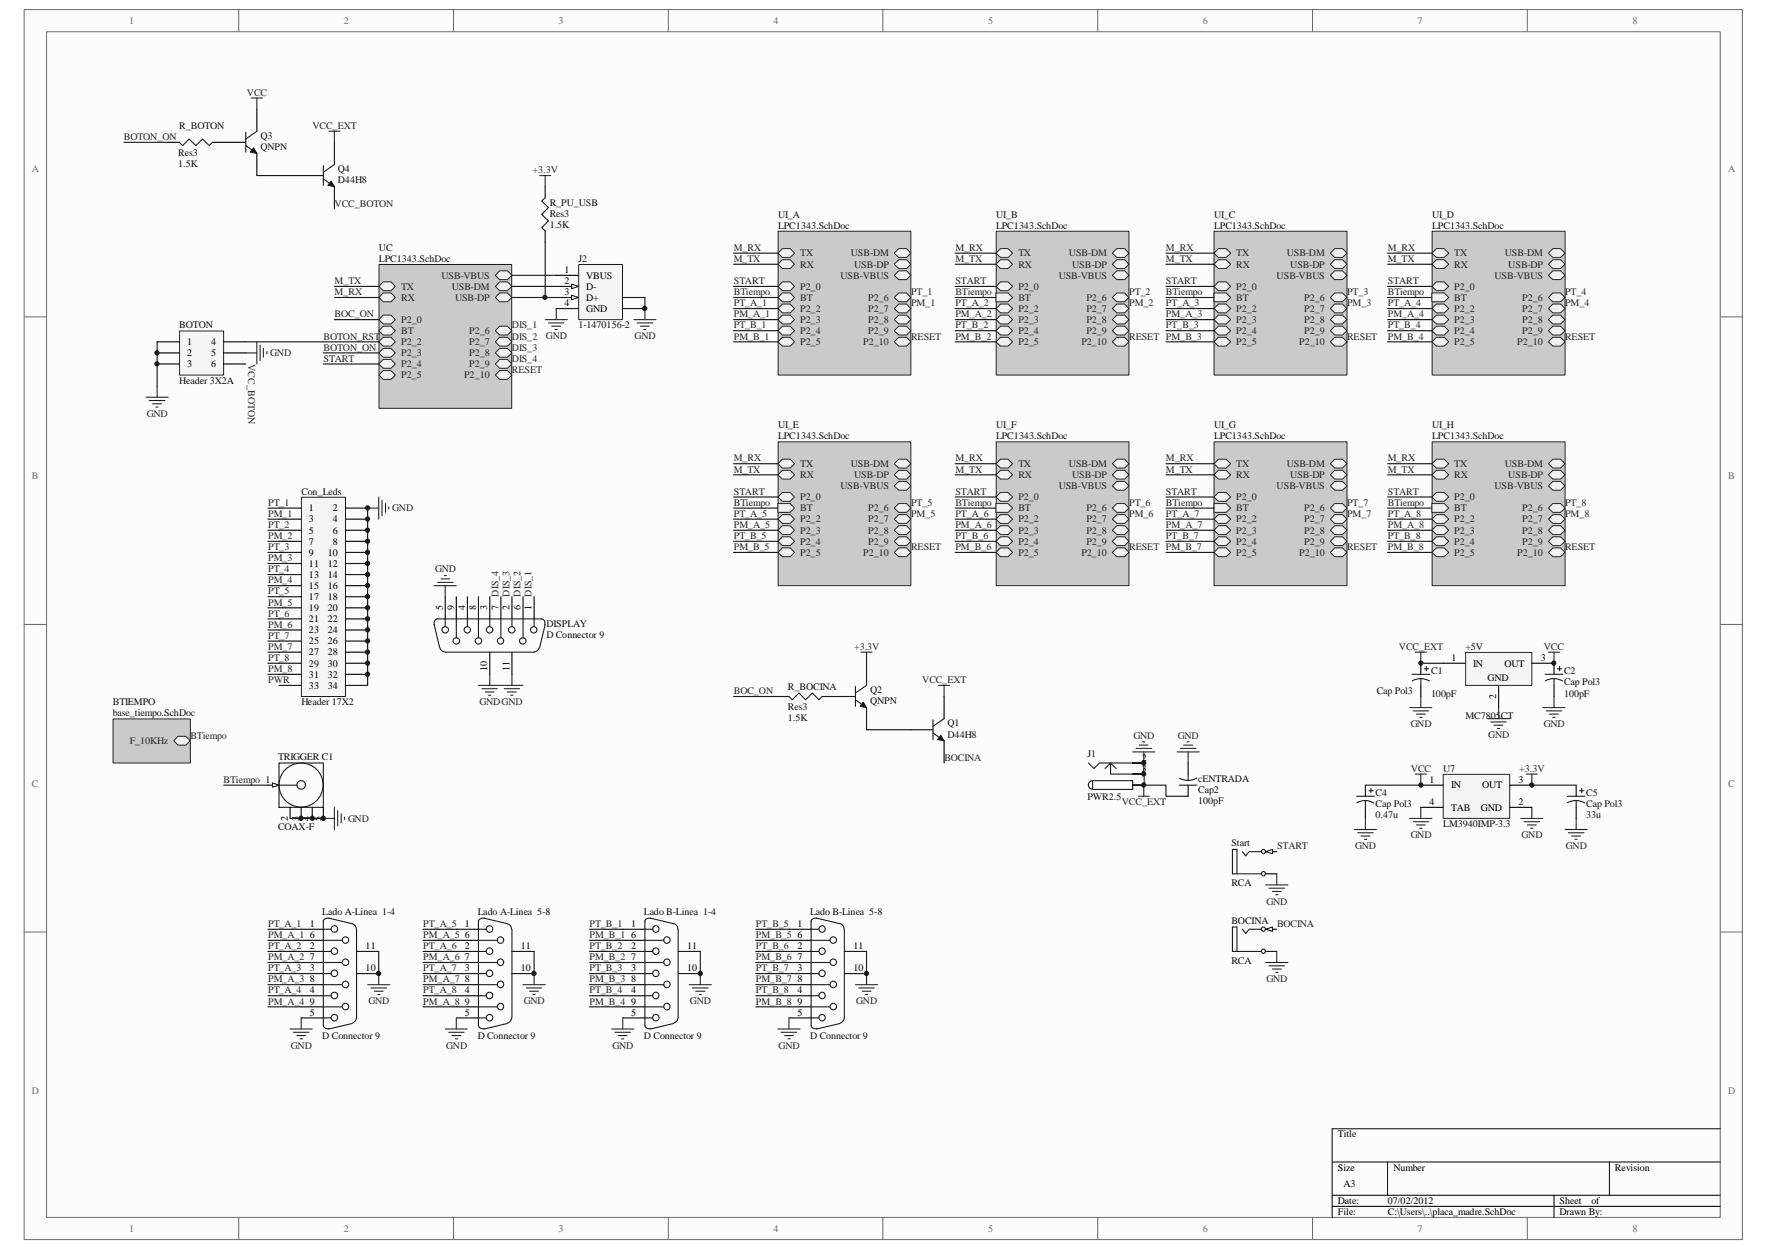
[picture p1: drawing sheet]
<svg xmlns="http://www.w3.org/2000/svg" width="297mm" height="210mm" viewBox="0 0 297 210" stroke-linecap="round" stroke-linejoin="round" font-family="sans-serif">
<defs><g id="words">
<g font-size="1.7" fill="#696969">
<text x="21.7" y="4">1</text>
<text x="57.8" y="4">2</text>
<text x="93.9" y="4">3</text>
<text x="130" y="4">4</text>
<text x="166.1" y="4">5</text>
<text x="202.2" y="4">6</text>
<text x="238.3" y="4">7</text>
<text x="274.4" y="4">8</text>
<text x="5.3" y="28.9">A</text>
<text x="290.5" y="28.9">A</text>
<text x="5.4" y="80.6">B</text>
<text x="290.5" y="80.6">B</text>
<text x="5.4" y="132.2">C</text>
<text x="290.5" y="132.2">C</text>
<text x="5.3" y="183.9">D</text>
<text x="290.5" y="183.9">D</text>
<text x="21.7" y="207">1</text>
<text x="57.8" y="207">2</text>
<text x="93.9" y="207">3</text>
<text x="130" y="207">4</text>
<text x="166.1" y="207">5</text>
<text x="202.2" y="207">6</text>
<text x="238.3" y="207">7</text>
<text x="274.4" y="207">8</text>
</g>
<g font-size="1.7" fill="#262626">
<text x="41.5" y="16.1">VCC</text>
<text x="20.8" y="23.5">BOTON_ON</text>
<text x="52.5" y="21.7">VCC_EXT</text>
<text x="89.5" y="29.1">+3.3V</text>
<text x="56.3" y="34.7">VCC_BOTON</text>
<text x="56.3" y="47.8">M_TX</text>
<text x="74.2" y="46.8">USB-VBUS</text>
<text x="123.4" y="47.8">START</text>
<text x="123.4" y="44">M_TX</text>
<text x="123.4" y="42.2">M_RX</text>
<text x="134.5" y="43.1">TX</text>
<text x="134.5" y="45">RX</text>
<text x="141.3" y="46.8">USB-VBUS</text>
<text x="143" y="43.1">USB-DM</text>
<text x="143.6" y="45">USB-DP</text>
<text x="160.6" y="47.8">START</text>
<text x="160.6" y="44">M_TX</text>
<text x="160.6" y="42.2">M_RX</text>
<text x="171.2" y="43.1">TX</text>
<text x="171.2" y="45">RX</text>
<text x="178" y="46.8">USB-VBUS</text>
<text x="179.7" y="43.1">USB-DM</text>
<text x="180.3" y="45">USB-DP</text>
<text x="196" y="47.8">START</text>
<text x="196" y="44">M_TX</text>
<text x="196" y="42.2">M_RX</text>
<text x="207.8" y="43.1">TX</text>
<text x="207.8" y="45">RX</text>
<text x="214.6" y="46.8">USB-VBUS</text>
<text x="216.3" y="43.1">USB-DM</text>
<text x="216.9" y="45">USB-DP</text>
<text x="233.3" y="47.8">START</text>
<text x="233.3" y="44">M_TX</text>
<text x="233.3" y="42.2">M_RX</text>
<text x="244.5" y="43.1">TX</text>
<text x="244.5" y="45">RX</text>
<text x="251.2" y="46.8">USB-VBUS</text>
<text x="253" y="43.1">USB-DM</text>
<text x="253.5" y="45">USB-DP</text>
<text x="56.3" y="49.6">M_RX</text>
<text x="56.3" y="53.3">BOC_ON</text>
<text x="67.4" y="48.7">TX</text>
<text x="67.4" y="50.5">RX</text>
<text x="75.9" y="48.7">USB-DM</text>
<text x="76.5" y="50.5">USB-DP</text>
<text x="123.4" y="49.6">BTiempo</text>
<text x="123.4" y="51.5">PT_A_1</text>
<text x="123.4" y="53.3">PM_A_1</text>
<text x="134.5" y="48.7">P2_0</text>
<text x="134.5" y="50.5">BT</text>
<text x="134.5" y="52.4">P2_2</text>
<text x="146" y="50.5">P2_6</text>
<text x="146" y="52.4">P2_7</text>
<text x="153.2" y="49.6">PT_1</text>
<text x="153.2" y="51.5">PM_1</text>
<text x="160.6" y="49.6">BTiempo</text>
<text x="160.6" y="51.5">PT_A_2</text>
<text x="160.6" y="53.3">PM_A_2</text>
<text x="171.2" y="48.7">P2_0</text>
<text x="171.2" y="50.5">BT</text>
<text x="171.2" y="52.4">P2_2</text>
<text x="182.6" y="50.5">P2_6</text>
<text x="182.6" y="52.4">P2_7</text>
<text x="189.8" y="49.6">PT_2</text>
<text x="189.8" y="51.5">PM_2</text>
<text x="196" y="49.6">BTiempo</text>
<text x="196" y="51.5">PT_A_3</text>
<text x="196" y="53.3">PM_A_3</text>
<text x="207.8" y="48.7">P2_0</text>
<text x="207.8" y="50.5">BT</text>
<text x="207.8" y="52.4">P2_2</text>
<text x="219.2" y="50.5">P2_6</text>
<text x="219.2" y="52.4">P2_7</text>
<text x="226.4" y="49.6">PT_3</text>
<text x="226.4" y="51.5">PM_3</text>
<text x="233.3" y="49.6">BTiempo</text>
<text x="233.3" y="51.5">PT_A_4</text>
<text x="233.3" y="53.3">PM_A_4</text>
<text x="244.5" y="48.7">P2_0</text>
<text x="244.5" y="50.5">BT</text>
<text x="244.5" y="52.4">P2_2</text>
<text x="255.9" y="50.5">P2_6</text>
<text x="255.9" y="52.4">P2_7</text>
<text x="263.1" y="49.6">PT_4</text>
<text x="263.1" y="51.5">PM_4</text>
<text x="45.4" y="59.9">GND</text>
<text x="54.4" y="58.9">BOTON_ON</text>
<text x="54.4" y="57.1">BOTON_RST</text>
<text x="67.4" y="54.3">P2_0</text>
<text x="67.4" y="56.1">BT</text>
<text x="67.4" y="58">P2_2</text>
<text x="67.4" y="59.9">P2_3</text>
<text x="78.9" y="56.1">P2_6</text>
<text x="78.9" y="58">P2_7</text>
<text x="78.9" y="59.9">P2_8</text>
<text x="86.1" y="55.2">DIS_1</text>
<text x="86.1" y="57.1">DIS_2</text>
<text x="86.1" y="58.9">DIS_3</text>
<text x="91.8" y="57">GND</text>
<text x="106.7" y="57">GND</text>
<text x="123.4" y="55.2">PT_B_1</text>
<text x="123.4" y="57.1">PM_B_1</text>
<text x="134.5" y="54.3">P2_3</text>
<text x="134.5" y="56.1">P2_4</text>
<text x="134.5" y="58">P2_5</text>
<text x="145.1" y="58">P2_10</text>
<text x="146" y="54.3">P2_8</text>
<text x="146" y="56.1">P2_9</text>
<text x="153.2" y="57.1">RESET</text>
<text x="160.6" y="55.2">PT_B_2</text>
<text x="160.6" y="57.1">PM_B_2</text>
<text x="171.2" y="54.3">P2_3</text>
<text x="171.2" y="56.1">P2_4</text>
<text x="171.2" y="58">P2_5</text>
<text x="181.8" y="58">P2_10</text>
<text x="182.6" y="54.3">P2_8</text>
<text x="182.6" y="56.1">P2_9</text>
<text x="189.8" y="57.1">RESET PM_B_3</text>
<text x="196" y="55.2">PT_B_3</text>
<text x="207.8" y="54.3">P2_3</text>
<text x="207.8" y="56.1">P2_4</text>
<text x="207.8" y="58">P2_5</text>
<text x="218.4" y="58">P2_10</text>
<text x="219.2" y="54.3">P2_8</text>
<text x="219.2" y="56.1">P2_9</text>
<text x="226.4" y="57.1">RESET</text>
<text x="233.3" y="55.2">PT_B_4</text>
<text x="233.3" y="57.1">PM_B_4</text>
<text x="244.5" y="54.3">P2_3</text>
<text x="244.5" y="56.1">P2_4</text>
<text x="244.5" y="58">P2_5</text>
<text x="255.1" y="58">P2_10</text>
<text x="255.9" y="54.3">P2_8</text>
<text x="255.9" y="56.1">P2_9</text>
<text x="263.1" y="57.1">RESET</text>
<text x="41.7" y="61.2" transform="rotate(90 41.7 61.2)">VCC_BOTON</text>
<text x="54.4" y="60.8">START</text>
<text x="67.4" y="61.7">P2_4</text>
<text x="67.4" y="63.6">P2_5</text>
<text x="78" y="63.6">P2_10</text>
<text x="78.9" y="61.7">P2_9</text>
<text x="86.1" y="62.7">RESET</text>
<text x="86.1" y="60.8">DIS_4</text>
<text x="24.7" y="70.1">GND</text>
<text x="123.4" y="77.6">M_RX</text>
<text x="160.6" y="77.6">M_RX</text>
<text x="196" y="77.6">M_RX</text>
<text x="233.3" y="77.6">M_RX</text>
<text x="123.4" y="83.1">START</text>
<text x="123.4" y="79.4">M_TX</text>
<text x="134.5" y="78.5">TX</text>
<text x="134.5" y="80.3">RX</text>
<text x="141.3" y="82.2">USB-VBUS</text>
<text x="143" y="78.5">USB-DM</text>
<text x="143.6" y="80.3">USB-DP</text>
<text x="160.6" y="83.1">START</text>
<text x="160.6" y="79.4">M_TX</text>
<text x="171.2" y="78.5">TX</text>
<text x="171.2" y="80.3">RX</text>
<text x="178" y="82.2">USB-VBUS</text>
<text x="179.7" y="78.5">USB-DM</text>
<text x="180.3" y="80.3">USB-DP</text>
<text x="196" y="83.1">START</text>
<text x="196" y="79.4">M_TX</text>
<text x="207.8" y="78.5">TX</text>
<text x="207.8" y="80.3">RX</text>
<text x="214.6" y="82.2">USB-VBUS</text>
<text x="216.3" y="78.5">USB-DM</text>
<text x="216.9" y="80.3">USB-DP</text>
<text x="233.3" y="83.1">START</text>
<text x="233.3" y="79.4">M_TX</text>
<text x="244.5" y="78.5">TX</text>
<text x="244.5" y="80.3">RX</text>
<text x="251.2" y="82.2">USB-VBUS</text>
<text x="253" y="78.5">USB-DM</text>
<text x="253.5" y="80.3">USB-DP</text>
<text x="45.1" y="85">PT_1</text>
<text x="45.1" y="88.7">PT_2</text>
<text x="45.1" y="86.9">PM_1</text>
<text x="66" y="85.9">GND</text>
<text x="123.4" y="85">BTiempo</text>
<text x="123.4" y="86.9">PT_A_5</text>
<text x="123.4" y="88.7">PM_A_5</text>
<text x="134.5" y="84.1">P2_0</text>
<text x="134.5" y="85.9">BT</text>
<text x="134.5" y="87.8">P2_2</text>
<text x="134.5" y="89.7">P2_3</text>
<text x="146" y="85.9">P2_6</text>
<text x="146" y="87.8">P2_7</text>
<text x="146" y="89.7">P2_8</text>
<text x="153.2" y="85">PT_5</text>
<text x="153.2" y="86.9">PM_5</text>
<text x="160.6" y="85">BTiempo</text>
<text x="160.6" y="86.9">PT_A_6</text>
<text x="160.6" y="88.7">PM_A_6</text>
<text x="171.2" y="84.1">P2_0</text>
<text x="171.2" y="85.9">BT</text>
<text x="171.2" y="87.8">P2_2</text>
<text x="171.2" y="89.7">P2_3</text>
<text x="182.6" y="85.9">P2_6</text>
<text x="182.6" y="87.8">P2_7</text>
<text x="182.6" y="89.7">P2_8</text>
<text x="189.8" y="85">PT_6</text>
<text x="189.8" y="86.9">PM_6</text>
<text x="196" y="85">BTiempo</text>
<text x="196" y="86.9">PT_A_7</text>
<text x="196" y="88.7">PM_A_7</text>
<text x="207.8" y="84.1">P2_0</text>
<text x="207.8" y="85.9">BT</text>
<text x="207.8" y="87.8">P2_2</text>
<text x="207.8" y="89.7">P2_3</text>
<text x="219.2" y="85.9">P2_6</text>
<text x="219.2" y="87.8">P2_7</text>
<text x="219.2" y="89.7">P2_8</text>
<text x="226.4" y="85">PT_7</text>
<text x="226.4" y="86.9">PM_7</text>
<text x="233.3" y="85">BTiempo</text>
<text x="233.3" y="86.9">PT_A_8</text>
<text x="233.3" y="88.7">PM_A_8</text>
<text x="244.5" y="84.1">P2_0</text>
<text x="244.5" y="85.9">BT</text>
<text x="244.5" y="87.8">P2_2</text>
<text x="244.5" y="89.7">P2_3</text>
<text x="255.9" y="85.9">P2_6</text>
<text x="255.9" y="87.8">P2_7</text>
<text x="255.9" y="89.7">P2_8</text>
<text x="263.1" y="85">PT_8</text>
<text x="263.1" y="86.9">PM_8</text>
<text x="45.1" y="92.5">PT_3</text>
<text x="45.1" y="90.6">PM_2</text>
<text x="45.1" y="94.3">PM_3</text>
<text x="123.4" y="90.6">PT_B_5</text>
<text x="123.4" y="92.5">PM_B_5</text>
<text x="134.5" y="91.5">P2_4</text>
<text x="134.5" y="93.4">P2_5</text>
<text x="145.1" y="93.4">P2_10</text>
<text x="146" y="91.5">P2_9</text>
<text x="153.2" y="92.5">RESET</text>
<text x="160.6" y="90.6">PT_B_6</text>
<text x="160.6" y="92.5">PM_B_6</text>
<text x="171.2" y="91.5">P2_4</text>
<text x="171.2" y="93.4">P2_5</text>
<text x="181.8" y="93.4">P2_10</text>
<text x="182.6" y="91.5">P2_9</text>
<text x="189.8" y="92.5">RESET PM_B_7</text>
<text x="196" y="90.6">PT_B_7</text>
<text x="207.8" y="91.5">P2_4</text>
<text x="207.8" y="93.4">P2_5</text>
<text x="218.4" y="93.4">P2_10</text>
<text x="219.2" y="91.5">P2_9</text>
<text x="226.4" y="92.5">RESET</text>
<text x="233.3" y="90.6">PT_B_8</text>
<text x="233.3" y="92.5">PM_B_8</text>
<text x="244.5" y="91.5">P2_4</text>
<text x="244.5" y="93.4">P2_5</text>
<text x="255.1" y="93.4">P2_10</text>
<text x="255.9" y="91.5">P2_9</text>
<text x="263.1" y="92.5">RESET</text>
<text x="45.1" y="96.2">PT_4</text>
<text x="45.1" y="99.9">PT_5</text>
<text x="45.1" y="98">PM_4</text>
<text x="45.1" y="101.8">PM_5</text>
<text x="73.1" y="96.2">GND</text>
<text x="83.8" y="100.3" transform="rotate(-90 83.8 100.3)">DIS_4</text>
<text x="85.6" y="100.3" transform="rotate(-90 85.6 100.3)">DIS_3</text>
<text x="87.5" y="100.3" transform="rotate(-90 87.5 100.3)">DIS_2</text>
<text x="89.4" y="100.3" transform="rotate(-90 89.4 100.3)">DIS_1</text>
<text x="45.1" y="103.6">PT_6</text>
<text x="45.1" y="107.4">PT_7</text>
<text x="45.1" y="105.5">PM_6</text>
<text x="45.1" y="111.1">PT_8</text>
<text x="45.1" y="109.2">PM_7</text>
<text x="45.1" y="112.9">PM_8</text>
<text x="143.6" y="109.2">+3.3V</text>
<text x="235.2" y="109.2">VCC_EXT</text>
<text x="259.5" y="109.2">VCC</text>
<text x="45.1" y="114.8">PWR</text>
<text x="80.6" y="118.5">GNDGND</text>
<text x="123.4" y="116.7">BOC_ON</text>
<text x="155" y="114.8">VCC_EXT</text>
<text x="21.8" y="125.1">F_10KHz</text>
<text x="32" y="124.1">BTiempo</text>
<text x="190.5" y="124.1">GND</text>
<text x="198" y="124.1">GND</text>
<text x="237.1" y="122.2">GND</text>
<text x="250.2" y="124.1">GND</text>
<text x="259.5" y="122.2">GND</text>
<text x="37.6" y="131.6">BTiempo 1</text>
<text x="158.7" y="127.8">BOCINA</text>
<text x="237.2" y="129.7">VCC</text>
<text x="255.4" y="129.7">+3.3V</text>
<text x="188.6" y="135.3">VCC_EXT</text>
<text x="58.5" y="138.1">GND</text>
<text x="214.7" y="142.7">START</text>
<text x="227.8" y="142.7">GND</text>
<text x="237.1" y="140.8">GND</text>
<text x="255.8" y="140.8">GND</text>
<text x="263.2" y="142.7">GND</text>
<text x="45.1" y="155.8">PT_A_1</text>
<text x="71.2" y="155.8">PT_A_5</text>
<text x="99.1" y="155.8">PT_B_1</text>
<text x="127.1" y="155.8">PT_B_5</text>
<text x="212.9" y="152">GND</text>
<text x="214.7" y="155.8">BOCINA</text>
<text x="45.1" y="159.5">PT_A_2</text>
<text x="45.1" y="157.6">PM_A_1</text>
<text x="45.1" y="161.4">PM_A_2</text>
<text x="71.2" y="157.6">PM_A_5</text>
<text x="71.2" y="161.4">PM_A_6</text>
<text x="71.2" y="159.5">PT_A_6</text>
<text x="99.1" y="159.5">PT_B_2</text>
<text x="99.1" y="157.6">PM_B_1</text>
<text x="99.1" y="161.4">PM_B_2</text>
<text x="127.1" y="159.5">PT_B_6</text>
<text x="127.1" y="157.6">PM_B_5</text>
<text x="127.1" y="161.4">PM_B_6</text>
<text x="45.1" y="163.2">PT_A_3</text>
<text x="45.1" y="167">PT_A_4</text>
<text x="45.1" y="165.1">PM_A_3</text>
<text x="71.2" y="165.1">PM_A_7</text>
<text x="71.2" y="163.2">PT_A_7</text>
<text x="71.2" y="167">PT_A_8</text>
<text x="99.1" y="163.2">PT_B_3</text>
<text x="99.1" y="167">PT_B_4</text>
<text x="99.1" y="165.1">PM_B_3</text>
<text x="127.1" y="163.2">PT_B_7</text>
<text x="127.1" y="167">PT_B_8</text>
<text x="127.1" y="165.1">PM_B_7</text>
<text x="212.9" y="165.1">GND</text>
<text x="45.1" y="168.8">PM_A_4</text>
<text x="61.9" y="168.8">GND</text>
<text x="71.2" y="168.8">PM_A_8</text>
<text x="88.1" y="168.8">GND</text>
<text x="99.1" y="168.8">PM_B_4</text>
<text x="116" y="168.8">GND</text>
<text x="127.1" y="168.8">PM_B_8</text>
<text x="143.9" y="168.8">GND</text>
<text x="48.9" y="176.2">GND</text>
<text x="75" y="176.2">GND</text>
<text x="103" y="176.2">GND</text>
<text x="130.9" y="176.2">GND</text>
</g>
<g font-size="1.7" fill="#0e0e0e">
<text x="30.1" y="21.7">R_BOTON</text>
<text x="43.8" y="23.4">Q3</text>
<text x="30" y="28">1.5K</text>
<text x="30" y="26.2">Res3</text>
<text x="43.8" y="25.2">QNPN</text>
<text x="56.8" y="29">Q4</text>
<text x="56.8" y="30.8">D44H8</text>
<text x="92.4" y="34.5">R_PU_USB</text>
<text x="92.4" y="38.3">1.5K</text>
<text x="92.4" y="36.4">Res3</text>
<text x="130.8" y="36.6">UI_A</text>
<text x="130.8" y="38.4">LPC1343.SchDoc</text>
<text x="167.5" y="36.6">UI_B</text>
<text x="167.5" y="38.4">LPC1343.SchDoc</text>
<text x="204.1" y="36.6">UI_C</text>
<text x="204.1" y="38.4">LPC1343.SchDoc</text>
<text x="240.7" y="36.6">UI_D</text>
<text x="240.7" y="38.4">LPC1343.SchDoc</text>
<text x="63.7" y="42.2">UC</text>
<text x="63.7" y="44">LPC1343.SchDoc</text>
<text x="97.2" y="44">J2</text>
<text x="30.1" y="55.2">BOTON</text>
<text x="97.2" y="55.2">1-1470156-2</text>
<text x="30.1" y="64.5">Header 3X2A</text>
<text x="130.8" y="72">UI_E</text>
<text x="167.5" y="72">UI_F</text>
<text x="204.1" y="72">UI_G</text>
<text x="240.7" y="72">UI_H</text>
<text x="130.8" y="73.8">LPC1343.SchDoc</text>
<text x="167.5" y="73.8">LPC1343.SchDoc</text>
<text x="204.1" y="73.8">LPC1343.SchDoc</text>
<text x="240.7" y="73.8">LPC1343.SchDoc</text>
<text x="50.7" y="83.1">Con_Leds</text>
<text x="91.9" y="105.3">DISPLAY</text>
<text x="91.9" y="107.2">D Connector 9</text>
<text x="240.6" y="113.3">C1</text>
<text x="246.3" y="109.2">+5V</text>
<text x="262.9" y="113.3">C2</text>
<text x="19" y="118.5">BTIEMPO</text>
<text x="50.7" y="118.5">Header 17X2</text>
<text x="132.5" y="115.9">R_BOCINA</text>
<text x="132.5" y="119.3">Res3</text>
<text x="146.3" y="116.5">Q2</text>
<text x="146.3" y="118.4">QNPN</text>
<text x="231.4" y="116.7">Cap Pol3</text>
<text x="240.6" y="117.1">100pF</text>
<text x="262.9" y="117.1">100pF</text>
<text x="262.9" y="115.2">Cap Pol3</text>
<text x="19" y="120.4">base_tiempo.SchDoc</text>
<text x="132.5" y="121.2">1.5K</text>
<text x="159.3" y="122.1">Q1</text>
<text x="159.3" y="124">D44H8</text>
<text x="246.3" y="120.8">MC7805CT</text>
<text x="46.7" y="127.7">TRIGGER C1</text>
<text x="182.8" y="127.3">J1</text>
<text x="201.4" y="131.4">cENTRADA</text>
<text x="242.6" y="129.7">U7</text>
<text x="182.8" y="134.4">PWR2.5</text>
<text x="201.4" y="135.1">100pF</text>
<text x="201.4" y="133.3">Cap2</text>
<text x="231.2" y="137.5">0.47u</text>
<text x="231.2" y="133.8">C4</text>
<text x="231.2" y="135.7">Cap Pol3</text>
<text x="266.7" y="137.5">33u</text>
<text x="266.7" y="133.8">C5</text>
<text x="266.7" y="135.7">Cap Pol3</text>
<text x="46.7" y="139.4">COAX-F</text>
<text x="207" y="142.2">Start</text>
<text x="242.6" y="139">LM3940IMP-3.3</text>
<text x="207" y="148.9">RCA</text>
<text x="54.2" y="153.8">Lado A-Linea 1-4</text>
<text x="80.3" y="153.8">Lado A-Linea 5-8</text>
<text x="108.2" y="153.8">Lado B-Linea 1-4</text>
<text x="136.2" y="153.8">Lado B-Linea 5-8</text>
<text x="207" y="155.2">BOCINA</text>
<text x="207" y="161.9">RCA</text>
<text x="54.2" y="174.6">D Connector 9</text>
<text x="80.3" y="174.6">D Connector 9</text>
<text x="108.2" y="174.6">D Connector 9</text>
<text x="136.2" y="174.6">D Connector 9</text>
</g>
<g font-size="1.7">
<text x="94.9" y="45.9">1</text>
<text x="94.9" y="47.8">2</text>
<text x="98.5" y="46.8">VBUS</text>
<text x="94.9" y="49.6">3</text>
<text x="94.9" y="51.5">4</text>
<text x="98.5" y="48.7">D-</text>
<text x="98.5" y="50.5">D+</text>
<text x="98.5" y="52.4">GND</text>
<text x="31.5" y="58">1</text>
<text x="31.5" y="59.9">2</text>
<text x="35.5" y="58">4</text>
<text x="35.5" y="59.9">5</text>
<text x="31.5" y="61.7">3</text>
<text x="35.5" y="61.7">6</text>
<text x="51.9" y="85.9">1</text>
<text x="51.9" y="87.8">3</text>
<text x="51.9" y="89.7">5</text>
<text x="56" y="85.9">2</text>
<text x="56" y="87.8">4</text>
<text x="56" y="89.7">6</text>
<text x="51.9" y="91.5">7</text>
<text x="51.9" y="93.4">9</text>
<text x="51.9" y="95.2">11</text>
<text x="55.1" y="93.4">10</text>
<text x="55.1" y="95.2">12</text>
<text x="56" y="91.5">8</text>
<text x="51.9" y="97.1">13</text>
<text x="51.9" y="99">15</text>
<text x="51.9" y="100.8">17</text>
<text x="55.1" y="97.1">14</text>
<text x="55.1" y="99">16</text>
<text x="55.1" y="100.8">18</text>
<text x="51.9" y="102.7">19</text>
<text x="51.9" y="104.6">21</text>
<text x="51.9" y="106.4">23</text>
<text x="55.1" y="102.7">20</text>
<text x="55.1" y="104.6">22</text>
<text x="55.1" y="106.4">24</text>
<text x="74.5" y="102.5" transform="rotate(-90 74.5 102.5)">5</text>
<text x="76.3" y="102.5" transform="rotate(-90 76.3 102.5)">9</text>
<text x="78.2" y="102.5" transform="rotate(-90 78.2 102.5)">4</text>
<text x="80" y="102.5" transform="rotate(-90 80 102.5)">8</text>
<text x="81.9" y="102.5" transform="rotate(-90 81.9 102.5)">3</text>
<text x="83.8" y="102.5" transform="rotate(-90 83.8 102.5)">7</text>
<text x="85.6" y="102.5" transform="rotate(-90 85.6 102.5)">2</text>
<text x="87.5" y="102.5" transform="rotate(-90 87.5 102.5)">6</text>
<text x="89.4" y="102.5" transform="rotate(-90 89.4 102.5)">1</text>
<text x="51.9" y="108.3">25</text>
<text x="51.9" y="110.2">27</text>
<text x="51.9" y="112">29</text>
<text x="51.9" y="113.9">31</text>
<text x="55.1" y="108.3">26</text>
<text x="55.1" y="110.2">28</text>
<text x="55.1" y="112">30</text>
<text x="55.1" y="113.9">32</text>
<text x="81.9" y="112.8" transform="rotate(-90 81.9 112.8)">10</text>
<text x="85.6" y="112.8" transform="rotate(-90 85.6 112.8)">11</text>
<text x="244" y="111.1">1</text>
<text x="247.6" y="112">IN</text>
<text x="252.9" y="112">OUT</text>
<text x="259" y="111.1">3</text>
<text x="51.9" y="115.7">33</text>
<text x="55.1" y="115.7">34</text>
<text x="250.1" y="114.4">GND</text>
<text x="251.5" y="117.5" transform="rotate(-90 251.5 117.5)">2</text>
<text x="191.9" y="131.6">1</text>
<text x="191.9" y="127.8">2</text>
<text x="191.9" y="129.7">3</text>
<text x="240.3" y="131.6">1</text>
<text x="255.3" y="131.6">3</text>
<text x="240.3" y="135.3">4</text>
<text x="243.9" y="132.5">IN</text>
<text x="243.9" y="136.2">TAB</text>
<text x="249" y="136.2">GND</text>
<text x="249.2" y="132.5">OUT</text>
<text x="255.3" y="135.3">2</text>
<text x="48.4" y="138" transform="rotate(-90 48.4 138)">2</text>
<text x="50.2" y="138" transform="rotate(-90 50.2 138)">3</text>
<text x="52.1" y="138" transform="rotate(-90 52.1 138)">4</text>
<text x="54" y="138" transform="rotate(-90 54 138)">5</text>
<text x="52.1" y="155.8">1</text>
<text x="78.1" y="155.8">1</text>
<text x="106.1" y="155.8">1</text>
<text x="134.1" y="155.8">1</text>
<text x="52.1" y="159.5">2</text>
<text x="52.1" y="157.6">6</text>
<text x="52.1" y="161.4">7</text>
<text x="61.5" y="159.5">11</text>
<text x="78.1" y="159.5">2</text>
<text x="78.1" y="157.6">6</text>
<text x="78.1" y="161.4">7</text>
<text x="87.5" y="159.5">11</text>
<text x="106.1" y="159.5">2</text>
<text x="106.1" y="157.6">6</text>
<text x="106.1" y="161.4">7</text>
<text x="115.5" y="159.5">11</text>
<text x="134.1" y="159.5">2</text>
<text x="134.1" y="157.6">6</text>
<text x="134.1" y="161.4">7</text>
<text x="143.5" y="159.5">11</text>
<text x="52.1" y="163.2">3</text>
<text x="52.1" y="167">4</text>
<text x="52.1" y="165.1">8</text>
<text x="61.5" y="163.2">10</text>
<text x="78.1" y="163.2">3</text>
<text x="78.1" y="167">4</text>
<text x="78.1" y="165.1">8</text>
<text x="87.5" y="163.2">10</text>
<text x="106.1" y="163.2">3</text>
<text x="106.1" y="167">4</text>
<text x="106.1" y="165.1">8</text>
<text x="115.5" y="163.2">10</text>
<text x="134.1" y="163.2">3</text>
<text x="134.1" y="167">4</text>
<text x="134.1" y="165.1">8</text>
<text x="143.5" y="163.2">10</text>
<text x="52.1" y="170.7">5</text>
<text x="52.1" y="168.8">9</text>
<text x="78.1" y="170.7">5</text>
<text x="78.1" y="168.8">9</text>
<text x="106.1" y="170.7">5</text>
<text x="106.1" y="168.8">9</text>
<text x="134.1" y="170.7">5</text>
<text x="134.1" y="168.8">9</text>
<text x="224.9" y="191.1">Title</text>
<text x="224.9" y="196.7">Size</text>
<text x="234.2" y="196.7">Number</text>
<text x="271.5" y="196.7">Revision</text>
<text x="224.9" y="202.3">Date:</text>
<text x="225.8" y="199.5">A3</text>
<text x="233.3" y="202.3">07/02/2012</text>
<text x="262.2" y="202.3">Sheet</text>
<text x="267.5" y="202.3">of</text>
<text x="224.9" y="204.2">File:</text>
<text x="233.3" y="204.2">C:\Users\..\placa_madre.SchDoc</text>
<text x="262.2" y="204.2">Drawn By:</text>
</g>
</g></defs>
<path d="M4.1 1.7h288.8v206.6h-288.8z" fill="#fcfcfc"/>
<path d="M4.1 1.6h288.8v206.7h-288.8z" fill="none" stroke="#6a6a6a" stroke-width=".17"/>
<path d="M7.9 5.4h281.3v199.2h-281.3z" fill="#fcfcfc"/>
<g fill="none" stroke="#6a6a6a" stroke-width=".17">
<path d="M7.8 5.3h281.4v199.3h-281.4zM40.1 1.6v3.7M76.2 1.6v3.7M112.3 1.6v3.7M148.4 1.6v3.7M184.5 1.6v3.7M220.6 1.6v3.7M256.7 1.6v3.7M4.1 53.3h3.7M289.2 53.3h3.7M4.1 104.9h3.7M289.2 104.9h3.7"/>
<path d="M4.1 156.6h3.7M289.2 156.6h3.7M40.1 204.6v3.7M76.2 204.6v3.7M112.3 204.6v3.7M148.4 204.6v3.7M184.5 204.6v3.7M220.6 204.6v3.7M256.7 204.6v3.7"/>
</g>
<path d="M223.9 195.3h65.3M233.3 195.3v5.6M270.5 195.3v5.6M289.2 189.7h-65.3v14.9M223.9 200.9h65.3M223.9 202.7h65.3M261.2 200.9v3.7" fill="none" stroke="#000" stroke-width=".17"/>
<path d="M130.8 38.9h22.3v24.1h-22.3z" fill="#cacaca"/>
<path d="M130.8 38.9h22.3v24.1h-22.3z" fill="none" stroke="#262626" stroke-width=".17"/>
<path d="M130.8 42.5l.7-.7h1.3l.8 .7-.8 .8h-1.3z" fill-rule="evenodd" fill="#f0f0f0"/>
<path d="M130.8 42.5l.7-.7h1.3l.8 .7-.8 .8h-1.3z" fill="none" stroke="#262626" stroke-width=".17"/>
<path d="M130.8 44.4l.7-.8h1.3l.8 .8-.8 .7h-1.3z" fill-rule="evenodd" fill="#f0f0f0"/>
<path d="M130.8 44.4l.7-.8h1.3l.8 .8-.8 .7h-1.3z" fill="none" stroke="#262626" stroke-width=".17"/>
<path d="M130.8 48.1l.7-.7h1.3l.8 .7-.8 .8h-1.3z" fill-rule="evenodd" fill="#f0f0f0"/>
<path d="M130.8 48.1l.7-.7h1.3l.8 .7-.8 .8h-1.3z" fill="none" stroke="#262626" stroke-width=".17"/>
<path d="M130.8 50l.7-.8h1.3l.8 .8-.8 .7h-1.3z" fill-rule="evenodd" fill="#f0f0f0"/>
<path d="M130.8 50l.7-.8h1.3l.8 .8-.8 .7h-1.3z" fill="none" stroke="#262626" stroke-width=".17"/>
<path d="M130.8 51.9l.7-.8h1.3l.8 .8-.8 .7h-1.3z" fill-rule="evenodd" fill="#f0f0f0"/>
<path d="M130.8 51.9l.7-.8h1.3l.8 .8-.8 .7h-1.3z" fill="none" stroke="#262626" stroke-width=".17"/>
<path d="M130.8 53.7l.7-.7h1.3l.8 .7-.8 .7h-1.3z" fill-rule="evenodd" fill="#f0f0f0"/>
<path d="M130.8 53.7l.7-.7h1.3l.8 .7-.8 .7h-1.3z" fill="none" stroke="#262626" stroke-width=".17"/>
<path d="M130.8 55.6l.7-.8h1.3l.8 .8-.8 .7h-1.3z" fill-rule="evenodd" fill="#f0f0f0"/>
<path d="M130.8 55.6l.7-.8h1.3l.8 .8-.8 .7h-1.3z" fill="none" stroke="#262626" stroke-width=".17"/>
<path d="M130.8 57.4l.7-.7h1.3l.8 .7-.8 .8h-1.3z" fill-rule="evenodd" fill="#f0f0f0"/>
<path d="M130.8 57.4l.7-.7h1.3l.8 .7-.8 .8h-1.3z" fill="none" stroke="#262626" stroke-width=".17"/>
<path d="M150.3 50l.8-.8h1.3l.7 .8-.7 .7h-1.3z" fill-rule="evenodd" fill="#f0f0f0"/>
<path d="M150.3 50l.8-.8h1.3l.7 .8-.7 .7h-1.3z" fill="none" stroke="#262626" stroke-width=".17"/>
<path d="M150.3 51.9l.8-.8h1.3l.7 .8-.7 .7h-1.3z" fill-rule="evenodd" fill="#f0f0f0"/>
<path d="M150.3 51.9l.8-.8h1.3l.7 .8-.7 .7h-1.3z" fill="none" stroke="#262626" stroke-width=".17"/>
<path d="M150.3 53.7l.8-.7h1.3l.7 .7-.7 .7h-1.3z" fill-rule="evenodd" fill="#f0f0f0"/>
<path d="M150.3 53.7l.8-.7h1.3l.7 .7-.7 .7h-1.3z" fill="none" stroke="#262626" stroke-width=".17"/>
<path d="M150.3 55.6l.8-.8h1.3l.7 .8-.7 .7h-1.3z" fill-rule="evenodd" fill="#f0f0f0"/>
<path d="M150.3 55.6l.8-.8h1.3l.7 .8-.7 .7h-1.3z" fill="none" stroke="#262626" stroke-width=".17"/>
<path d="M150.3 57.4l.8-.7h1.3l.7 .7-.7 .8h-1.3z" fill-rule="evenodd" fill="#f0f0f0"/>
<path d="M150.3 57.4l.8-.7h1.3l.7 .7-.7 .8h-1.3z" fill="none" stroke="#262626" stroke-width=".17"/>
<path d="M150.3 42.5l.8-.7h1.3l.7 .7-.7 .8h-1.3z" fill-rule="evenodd" fill="#f0f0f0"/>
<path d="M150.3 42.5l.8-.7h1.3l.7 .7-.7 .8h-1.3z" fill="none" stroke="#262626" stroke-width=".17"/>
<path d="M150.3 44.4l.8-.8h1.3l.7 .8-.7 .7h-1.3z" fill-rule="evenodd" fill="#f0f0f0"/>
<path d="M150.3 44.4l.8-.8h1.3l.7 .8-.7 .7h-1.3z" fill="none" stroke="#262626" stroke-width=".17"/>
<path d="M150.3 46.3l.8-.8h1.3l.7 .8-.7 .7h-1.3z" fill-rule="evenodd" fill="#f0f0f0"/>
<path d="M150.3 46.3l.8-.8h1.3l.7 .8-.7 .7h-1.3z" fill="none" stroke="#262626" stroke-width=".17"/>
<path d="M19 120.9h13v7.3h-13z" fill="#cacaca"/>
<path d="M19 120.8h13v7.4h-13z" fill="none" stroke="#262626" stroke-width=".17"/>
<path d="M29.9 123.7h1.3l.8 .8-.8 .7h-1.3l-.7-.7z" fill-rule="evenodd" fill="#f0f0f0"/>
<path d="M29.9 123.7h1.3l.8 .8-.8 .7h-1.3l-.7-.7z" fill="none" stroke="#262626" stroke-width=".17"/>
<path d="M167.5 38.9h22.3v24.1h-22.3z" fill="#cacaca"/>
<path d="M167.5 38.9h22.3v24.1h-22.3z" fill="none" stroke="#262626" stroke-width=".17"/>
<path d="M167.4 42.5l.8-.7h1.3l.7 .7-.7 .8h-1.3z" fill-rule="evenodd" fill="#f0f0f0"/>
<path d="M167.4 42.5l.8-.7h1.3l.7 .7-.7 .8h-1.3z" fill="none" stroke="#262626" stroke-width=".17"/>
<path d="M167.4 44.4l.8-.8h1.3l.7 .8-.7 .7h-1.3z" fill-rule="evenodd" fill="#f0f0f0"/>
<path d="M167.4 44.4l.8-.8h1.3l.7 .8-.7 .7h-1.3z" fill="none" stroke="#262626" stroke-width=".17"/>
<path d="M167.4 48.1l.8-.7h1.3l.7 .7-.7 .8h-1.3z" fill-rule="evenodd" fill="#f0f0f0"/>
<path d="M167.4 48.1l.8-.7h1.3l.7 .7-.7 .8h-1.3z" fill="none" stroke="#262626" stroke-width=".17"/>
<path d="M167.4 49.2h2.1l.7 .8-.7 .7h-2.1z" fill-rule="evenodd" fill="#f0f0f0"/>
<path d="M167.4 49.2h2.1l.7 .8-.7 .7h-2.1z" fill="none" stroke="#262626" stroke-width=".17"/>
<path d="M167.4 51.9l.8-.8h1.3l.7 .8-.7 .7h-1.3z" fill-rule="evenodd" fill="#f0f0f0"/>
<path d="M167.4 51.9l.8-.8h1.3l.7 .8-.7 .7h-1.3z" fill="none" stroke="#262626" stroke-width=".17"/>
<path d="M167.4 53.7l.8-.7h1.3l.7 .7-.7 .7h-1.3z" fill-rule="evenodd" fill="#f0f0f0"/>
<path d="M167.4 53.7l.8-.7h1.3l.7 .7-.7 .7h-1.3z" fill="none" stroke="#262626" stroke-width=".17"/>
<path d="M167.4 55.6l.8-.8h1.3l.7 .8-.7 .7h-1.3z" fill-rule="evenodd" fill="#f0f0f0"/>
<path d="M167.4 55.6l.8-.8h1.3l.7 .8-.7 .7h-1.3z" fill="none" stroke="#262626" stroke-width=".17"/>
<path d="M167.4 57.4l.8-.7h1.3l.7 .7-.7 .8h-1.3z" fill-rule="evenodd" fill="#f0f0f0"/>
<path d="M167.4 57.4l.8-.7h1.3l.7 .7-.7 .8h-1.3z" fill="none" stroke="#262626" stroke-width=".17"/>
<path d="M187 50l.7-.8h1.4l.7 .8-.7 .7h-1.4z" fill-rule="evenodd" fill="#f0f0f0"/>
<path d="M187 50l.7-.8h1.4l.7 .8-.7 .7h-1.4z" fill="none" stroke="#262626" stroke-width=".17"/>
<path d="M187 51.9l.7-.8h1.4l.7 .8-.7 .7h-1.4z" fill-rule="evenodd" fill="#f0f0f0"/>
<path d="M187 51.9l.7-.8h1.4l.7 .8-.7 .7h-1.4z" fill="none" stroke="#262626" stroke-width=".17"/>
<path d="M187 53.7l.7-.7h1.4l.7 .7-.7 .7h-1.4z" fill-rule="evenodd" fill="#f0f0f0"/>
<path d="M187 53.7l.7-.7h1.4l.7 .7-.7 .7h-1.4z" fill="none" stroke="#262626" stroke-width=".17"/>
<path d="M187 55.6l.7-.8h1.4l.7 .8-.7 .7h-1.4z" fill-rule="evenodd" fill="#f0f0f0"/>
<path d="M187 55.6l.7-.8h1.4l.7 .8-.7 .7h-1.4z" fill="none" stroke="#262626" stroke-width=".17"/>
<path d="M187 57.4l.7-.7h1.4l.7 .7-.7 .8h-1.4z" fill-rule="evenodd" fill="#f0f0f0"/>
<path d="M187 57.4l.7-.7h1.4l.7 .7-.7 .8h-1.4z" fill="none" stroke="#262626" stroke-width=".17"/>
<path d="M187 42.5l.7-.7h1.4l.7 .7-.7 .8h-1.4z" fill-rule="evenodd" fill="#f0f0f0"/>
<path d="M187 42.5l.7-.7h1.4l.7 .7-.7 .8h-1.4z" fill="none" stroke="#262626" stroke-width=".17"/>
<path d="M187 44.4l.7-.8h1.4l.7 .8-.7 .7h-1.4z" fill-rule="evenodd" fill="#f0f0f0"/>
<path d="M187 44.4l.7-.8h1.4l.7 .8-.7 .7h-1.4z" fill="none" stroke="#262626" stroke-width=".17"/>
<path d="M187 46.3l.7-.8h1.4l.7 .8-.7 .7h-1.4z" fill-rule="evenodd" fill="#f0f0f0"/>
<path d="M187 46.3l.7-.8h1.4l.7 .8-.7 .7h-1.4z" fill="none" stroke="#262626" stroke-width=".17"/>
<path d="M204.1 38.9h22.3v24.1h-22.3z" fill="#cacaca"/>
<path d="M204.1 38.9h22.3v24.1h-22.3z" fill="none" stroke="#262626" stroke-width=".17"/>
<path d="M204.8 41.8h1.3l.8 .7-.8 .8h-1.3l-.7-.8z" fill-rule="evenodd" fill="#f0f0f0"/>
<path d="M204.8 41.8h1.3l.8 .7-.8 .8h-1.3l-.7-.8z" fill="none" stroke="#262626" stroke-width=".17"/>
<path d="M204.8 43.6h1.3l.8 .8-.8 .7h-1.3l-.7-.7z" fill-rule="evenodd" fill="#f0f0f0"/>
<path d="M204.8 43.6h1.3l.8 .8-.8 .7h-1.3l-.7-.7z" fill="none" stroke="#262626" stroke-width=".17"/>
<path d="M204.8 47.4h1.3l.8 .7-.8 .8h-1.3l-.7-.8z" fill-rule="evenodd" fill="#f0f0f0"/>
<path d="M204.8 47.4h1.3l.8 .7-.8 .8h-1.3l-.7-.8z" fill="none" stroke="#262626" stroke-width=".17"/>
<path d="M204.1 49.2h2l.8 .8-.8 .7h-2z" fill-rule="evenodd" fill="#f0f0f0"/>
<path d="M204.1 49.2h2l.8 .8-.8 .7h-2z" fill="none" stroke="#262626" stroke-width=".17"/>
<path d="M204.8 51.1h1.3l.8 .8-.8 .7h-1.3l-.7-.7z" fill-rule="evenodd" fill="#f0f0f0"/>
<path d="M204.8 51.1h1.3l.8 .8-.8 .7h-1.3l-.7-.7z" fill="none" stroke="#262626" stroke-width=".17"/>
<path d="M204.8 53h1.3l.8 .7-.8 .7h-1.3l-.7-.7z" fill-rule="evenodd" fill="#f0f0f0"/>
<path d="M204.8 53h1.3l.8 .7-.8 .7h-1.3l-.7-.7z" fill="none" stroke="#262626" stroke-width=".17"/>
<path d="M204.8 54.8h1.3l.8 .8-.8 .7h-1.3l-.7-.7z" fill-rule="evenodd" fill="#f0f0f0"/>
<path d="M204.8 54.8h1.3l.8 .8-.8 .7h-1.3l-.7-.7z" fill="none" stroke="#262626" stroke-width=".17"/>
<path d="M204.8 56.7h1.3l.8 .7-.8 .8h-1.3l-.7-.8z" fill-rule="evenodd" fill="#f0f0f0"/>
<path d="M204.8 56.7h1.3l.8 .7-.8 .8h-1.3l-.7-.8z" fill="none" stroke="#262626" stroke-width=".17"/>
<path d="M224.4 49.2h1.3l.7 .8-.7 .7h-1.3l-.8-.7z" fill-rule="evenodd" fill="#f0f0f0"/>
<path d="M224.4 49.2h1.3l.7 .8-.7 .7h-1.3l-.8-.7z" fill="none" stroke="#262626" stroke-width=".17"/>
<path d="M224.4 51.1h1.3l.7 .8-.7 .7h-1.3l-.8-.7z" fill-rule="evenodd" fill="#f0f0f0"/>
<path d="M224.4 51.1h1.3l.7 .8-.7 .7h-1.3l-.8-.7z" fill="none" stroke="#262626" stroke-width=".17"/>
<path d="M224.4 53h1.3l.7 .7-.7 .7h-1.3l-.8-.7z" fill-rule="evenodd" fill="#f0f0f0"/>
<path d="M224.4 53h1.3l.7 .7-.7 .7h-1.3l-.8-.7z" fill="none" stroke="#262626" stroke-width=".17"/>
<path d="M224.4 54.8h1.3l.7 .8-.7 .7h-1.3l-.8-.7z" fill-rule="evenodd" fill="#f0f0f0"/>
<path d="M224.4 54.8h1.3l.7 .8-.7 .7h-1.3l-.8-.7z" fill="none" stroke="#262626" stroke-width=".17"/>
<path d="M224.4 56.7h1.3l.7 .7-.7 .8h-1.3l-.8-.8z" fill-rule="evenodd" fill="#f0f0f0"/>
<path d="M224.4 56.7h1.3l.7 .7-.7 .8h-1.3l-.8-.8z" fill="none" stroke="#262626" stroke-width=".17"/>
<path d="M224.4 41.8h1.3l.7 .7-.7 .8h-1.3l-.8-.8z" fill-rule="evenodd" fill="#f0f0f0"/>
<path d="M224.4 41.8h1.3l.7 .7-.7 .8h-1.3l-.8-.8z" fill="none" stroke="#262626" stroke-width=".17"/>
<path d="M224.4 43.6h1.3l.7 .8-.7 .7h-1.3l-.8-.7z" fill-rule="evenodd" fill="#f0f0f0"/>
<path d="M224.4 43.6h1.3l.7 .8-.7 .7h-1.3l-.8-.7z" fill="none" stroke="#262626" stroke-width=".17"/>
<path d="M224.4 45.5h1.3l.7 .8-.7 .7h-1.3l-.8-.7z" fill-rule="evenodd" fill="#f0f0f0"/>
<path d="M224.4 45.5h1.3l.7 .8-.7 .7h-1.3l-.8-.7z" fill="none" stroke="#262626" stroke-width=".17"/>
<path d="M240.8 38.9h22.3v24.1h-22.3z" fill="#cacaca"/>
<path d="M240.7 38.9h22.4v24.1h-22.4z" fill="none" stroke="#262626" stroke-width=".17"/>
<path d="M240.7 42.5l.8-.7h1.3l.7 .7-.7 .8h-1.3z" fill-rule="evenodd" fill="#f0f0f0"/>
<path d="M240.7 42.5l.8-.7h1.3l.7 .7-.7 .8h-1.3z" fill="none" stroke="#262626" stroke-width=".17"/>
<path d="M240.7 44.4l.8-.8h1.3l.7 .8-.7 .7h-1.3z" fill-rule="evenodd" fill="#f0f0f0"/>
<path d="M240.7 44.4l.8-.8h1.3l.7 .8-.7 .7h-1.3z" fill="none" stroke="#262626" stroke-width=".17"/>
<path d="M240.7 48.1l.8-.7h1.3l.7 .7-.7 .8h-1.3z" fill-rule="evenodd" fill="#f0f0f0"/>
<path d="M240.7 48.1l.8-.7h1.3l.7 .7-.7 .8h-1.3z" fill="none" stroke="#262626" stroke-width=".17"/>
<path d="M240.7 49.2h2.1l.7 .8-.7 .7h-2.1z" fill-rule="evenodd" fill="#f0f0f0"/>
<path d="M240.7 49.2h2.1l.7 .8-.7 .7h-2.1z" fill="none" stroke="#262626" stroke-width=".17"/>
<path d="M240.7 51.9l.8-.8h1.3l.7 .8-.7 .7h-1.3z" fill-rule="evenodd" fill="#f0f0f0"/>
<path d="M240.7 51.9l.8-.8h1.3l.7 .8-.7 .7h-1.3z" fill="none" stroke="#262626" stroke-width=".17"/>
<path d="M240.7 53.7l.8-.7h1.3l.7 .7-.7 .7h-1.3z" fill-rule="evenodd" fill="#f0f0f0"/>
<path d="M240.7 53.7l.8-.7h1.3l.7 .7-.7 .7h-1.3z" fill="none" stroke="#262626" stroke-width=".17"/>
<path d="M240.7 55.6l.8-.8h1.3l.7 .8-.7 .7h-1.3z" fill-rule="evenodd" fill="#f0f0f0"/>
<path d="M240.7 55.6l.8-.8h1.3l.7 .8-.7 .7h-1.3z" fill="none" stroke="#262626" stroke-width=".17"/>
<path d="M240.7 57.4l.8-.7h1.3l.7 .7-.7 .8h-1.3z" fill-rule="evenodd" fill="#f0f0f0"/>
<path d="M240.7 57.4l.8-.7h1.3l.7 .7-.7 .8h-1.3z" fill="none" stroke="#262626" stroke-width=".17"/>
<path d="M261 49.2h1.3l.8 .8-.8 .7h-1.3l-.7-.7z" fill-rule="evenodd" fill="#f0f0f0"/>
<path d="M261 49.2h1.3l.8 .8-.8 .7h-1.3l-.7-.7z" fill="none" stroke="#262626" stroke-width=".17"/>
<path d="M261 51.1h1.3l.8 .8-.8 .7h-1.3l-.7-.7z" fill-rule="evenodd" fill="#f0f0f0"/>
<path d="M261 51.1h1.3l.8 .8-.8 .7h-1.3l-.7-.7z" fill="none" stroke="#262626" stroke-width=".17"/>
<path d="M261 53h1.3l.8 .7-.8 .7h-1.3l-.7-.7z" fill-rule="evenodd" fill="#f0f0f0"/>
<path d="M261 53h1.3l.8 .7-.8 .7h-1.3l-.7-.7z" fill="none" stroke="#262626" stroke-width=".17"/>
<path d="M261 54.8h1.3l.8 .8-.8 .7h-1.3l-.7-.7z" fill-rule="evenodd" fill="#f0f0f0"/>
<path d="M261 54.8h1.3l.8 .8-.8 .7h-1.3l-.7-.7z" fill="none" stroke="#262626" stroke-width=".17"/>
<path d="M261 56.7h1.3l.8 .7-.8 .8h-1.3l-.7-.8z" fill-rule="evenodd" fill="#f0f0f0"/>
<path d="M261 56.7h1.3l.8 .7-.8 .8h-1.3l-.7-.8z" fill="none" stroke="#262626" stroke-width=".17"/>
<path d="M261 41.8h1.3l.8 .7-.8 .8h-1.3l-.7-.8z" fill-rule="evenodd" fill="#f0f0f0"/>
<path d="M261 41.8h1.3l.8 .7-.8 .8h-1.3l-.7-.8z" fill="none" stroke="#262626" stroke-width=".17"/>
<path d="M261 43.6h1.3l.8 .8-.8 .7h-1.3l-.7-.7z" fill-rule="evenodd" fill="#f0f0f0"/>
<path d="M261 43.6h1.3l.8 .8-.8 .7h-1.3l-.7-.7z" fill="none" stroke="#262626" stroke-width=".17"/>
<path d="M261 45.5h1.3l.8 .8-.8 .7h-1.3l-.7-.7z" fill-rule="evenodd" fill="#f0f0f0"/>
<path d="M261 45.5h1.3l.8 .8-.8 .7h-1.3l-.7-.7z" fill="none" stroke="#262626" stroke-width=".17"/>
<path d="M240.8 74.3h22.3v24.1h-22.3z" fill="#cacaca"/>
<path d="M240.7 74.3h22.4v24.1h-22.4z" fill="none" stroke="#262626" stroke-width=".17"/>
<path d="M240.7 77.9l.8-.7h1.3l.7 .7-.7 .8h-1.3z" fill-rule="evenodd" fill="#f0f0f0"/>
<path d="M240.7 77.9l.8-.7h1.3l.7 .7-.7 .8h-1.3z" fill="none" stroke="#262626" stroke-width=".17"/>
<path d="M240.7 79.8l.8-.8h1.3l.7 .8-.7 .7h-1.3z" fill-rule="evenodd" fill="#f0f0f0"/>
<path d="M240.7 79.8l.8-.8h1.3l.7 .8-.7 .7h-1.3z" fill="none" stroke="#262626" stroke-width=".17"/>
<path d="M240.7 83.5l.8-.7h1.3l.7 .7-.7 .7h-1.3z" fill-rule="evenodd" fill="#f0f0f0"/>
<path d="M240.7 83.5l.8-.7h1.3l.7 .7-.7 .7h-1.3z" fill="none" stroke="#262626" stroke-width=".17"/>
<path d="M240.7 84.6h2.1l.7 .8-.7 .7h-2.1z" fill-rule="evenodd" fill="#f0f0f0"/>
<path d="M240.7 84.6h2.1l.7 .8-.7 .7h-2.1z" fill="none" stroke="#262626" stroke-width=".17"/>
<path d="M240.7 87.2l.8-.7h1.3l.7 .7-.7 .8h-1.3z" fill-rule="evenodd" fill="#f0f0f0"/>
<path d="M240.7 87.2l.8-.7h1.3l.7 .7-.7 .8h-1.3z" fill="none" stroke="#262626" stroke-width=".17"/>
<path d="M240.7 89.1l.8-.8h1.3l.7 .8-.7 .7h-1.3z" fill-rule="evenodd" fill="#f0f0f0"/>
<path d="M240.7 89.1l.8-.8h1.3l.7 .8-.7 .7h-1.3z" fill="none" stroke="#262626" stroke-width=".17"/>
<path d="M240.7 91l.8-.8h1.3l.7 .8-.7 .7h-1.3z" fill-rule="evenodd" fill="#f0f0f0"/>
<path d="M240.7 91l.8-.8h1.3l.7 .8-.7 .7h-1.3z" fill="none" stroke="#262626" stroke-width=".17"/>
<path d="M240.7 92.8l.8-.7h1.3l.7 .7-.7 .8h-1.3z" fill-rule="evenodd" fill="#f0f0f0"/>
<path d="M240.7 92.8l.8-.7h1.3l.7 .7-.7 .8h-1.3z" fill="none" stroke="#262626" stroke-width=".17"/>
<path d="M261 84.6h1.3l.8 .8-.8 .7h-1.3l-.7-.7z" fill-rule="evenodd" fill="#f0f0f0"/>
<path d="M261 84.6h1.3l.8 .8-.8 .7h-1.3l-.7-.7z" fill="none" stroke="#262626" stroke-width=".17"/>
<path d="M261 86.5h1.3l.8 .7-.8 .8h-1.3l-.7-.8z" fill-rule="evenodd" fill="#f0f0f0"/>
<path d="M261 86.5h1.3l.8 .7-.8 .8h-1.3l-.7-.8z" fill="none" stroke="#262626" stroke-width=".17"/>
<path d="M261 88.3h1.3l.8 .8-.8 .7h-1.3l-.7-.7z" fill-rule="evenodd" fill="#f0f0f0"/>
<path d="M261 88.3h1.3l.8 .8-.8 .7h-1.3l-.7-.7z" fill="none" stroke="#262626" stroke-width=".17"/>
<path d="M261 90.2h1.3l.8 .8-.8 .7h-1.3l-.7-.7z" fill-rule="evenodd" fill="#f0f0f0"/>
<path d="M261 90.2h1.3l.8 .8-.8 .7h-1.3l-.7-.7z" fill="none" stroke="#262626" stroke-width=".17"/>
<path d="M261 92.1h1.3l.8 .7-.8 .8h-1.3l-.7-.8z" fill-rule="evenodd" fill="#f0f0f0"/>
<path d="M261 92.1h1.3l.8 .7-.8 .8h-1.3l-.7-.8z" fill="none" stroke="#262626" stroke-width=".17"/>
<path d="M261 77.2h1.3l.8 .7-.8 .8h-1.3l-.7-.8z" fill-rule="evenodd" fill="#f0f0f0"/>
<path d="M261 77.2h1.3l.8 .7-.8 .8h-1.3l-.7-.8z" fill="none" stroke="#262626" stroke-width=".17"/>
<path d="M261 79h1.3l.8 .8-.8 .7h-1.3l-.7-.7z" fill-rule="evenodd" fill="#f0f0f0"/>
<path d="M261 79h1.3l.8 .8-.8 .7h-1.3l-.7-.7z" fill="none" stroke="#262626" stroke-width=".17"/>
<path d="M261 80.9h1.3l.8 .8-.8 .7h-1.3l-.7-.7z" fill-rule="evenodd" fill="#f0f0f0"/>
<path d="M261 80.9h1.3l.8 .8-.8 .7h-1.3l-.7-.7z" fill="none" stroke="#262626" stroke-width=".17"/>
<path d="M204.1 74.3h22.3v24.1h-22.3z" fill="#cacaca"/>
<path d="M204.1 74.3h22.3v24.1h-22.3z" fill="none" stroke="#262626" stroke-width=".17"/>
<path d="M204.8 77.2h1.3l.8 .7-.8 .8h-1.3l-.7-.8z" fill-rule="evenodd" fill="#f0f0f0"/>
<path d="M204.8 77.2h1.3l.8 .7-.8 .8h-1.3l-.7-.8z" fill="none" stroke="#262626" stroke-width=".17"/>
<path d="M204.8 79h1.3l.8 .8-.8 .7h-1.3l-.7-.7z" fill-rule="evenodd" fill="#f0f0f0"/>
<path d="M204.8 79h1.3l.8 .8-.8 .7h-1.3l-.7-.7z" fill="none" stroke="#262626" stroke-width=".17"/>
<path d="M204.8 82.8h1.3l.8 .7-.8 .7h-1.3l-.7-.7z" fill-rule="evenodd" fill="#f0f0f0"/>
<path d="M204.8 82.8h1.3l.8 .7-.8 .7h-1.3l-.7-.7z" fill="none" stroke="#262626" stroke-width=".17"/>
<path d="M204.1 84.6h2l.8 .8-.8 .7h-2z" fill-rule="evenodd" fill="#f0f0f0"/>
<path d="M204.1 84.6h2l.8 .8-.8 .7h-2z" fill="none" stroke="#262626" stroke-width=".17"/>
<path d="M204.8 86.5h1.3l.8 .7-.8 .8h-1.3l-.7-.8z" fill-rule="evenodd" fill="#f0f0f0"/>
<path d="M204.8 86.5h1.3l.8 .7-.8 .8h-1.3l-.7-.8z" fill="none" stroke="#262626" stroke-width=".17"/>
<path d="M204.8 88.3h1.3l.8 .8-.8 .7h-1.3l-.7-.7z" fill-rule="evenodd" fill="#f0f0f0"/>
<path d="M204.8 88.3h1.3l.8 .8-.8 .7h-1.3l-.7-.7z" fill="none" stroke="#262626" stroke-width=".17"/>
<path d="M204.8 90.2h1.3l.8 .8-.8 .7h-1.3l-.7-.7z" fill-rule="evenodd" fill="#f0f0f0"/>
<path d="M204.8 90.2h1.3l.8 .8-.8 .7h-1.3l-.7-.7z" fill="none" stroke="#262626" stroke-width=".17"/>
<path d="M204.8 92.1h1.3l.8 .7-.8 .8h-1.3l-.7-.8z" fill-rule="evenodd" fill="#f0f0f0"/>
<path d="M204.8 92.1h1.3l.8 .7-.8 .8h-1.3l-.7-.8z" fill="none" stroke="#262626" stroke-width=".17"/>
<path d="M224.4 84.6h1.3l.7 .8-.7 .7h-1.3l-.8-.7z" fill-rule="evenodd" fill="#f0f0f0"/>
<path d="M224.4 84.6h1.3l.7 .8-.7 .7h-1.3l-.8-.7z" fill="none" stroke="#262626" stroke-width=".17"/>
<path d="M224.4 86.5h1.3l.7 .7-.7 .8h-1.3l-.8-.8z" fill-rule="evenodd" fill="#f0f0f0"/>
<path d="M224.4 86.5h1.3l.7 .7-.7 .8h-1.3l-.8-.8z" fill="none" stroke="#262626" stroke-width=".17"/>
<path d="M224.4 88.3h1.3l.7 .8-.7 .7h-1.3l-.8-.7z" fill-rule="evenodd" fill="#f0f0f0"/>
<path d="M224.4 88.3h1.3l.7 .8-.7 .7h-1.3l-.8-.7z" fill="none" stroke="#262626" stroke-width=".17"/>
<path d="M224.4 90.2h1.3l.7 .8-.7 .7h-1.3l-.8-.7z" fill-rule="evenodd" fill="#f0f0f0"/>
<path d="M224.4 90.2h1.3l.7 .8-.7 .7h-1.3l-.8-.7z" fill="none" stroke="#262626" stroke-width=".17"/>
<path d="M224.4 92.1h1.3l.7 .7-.7 .8h-1.3l-.8-.8z" fill-rule="evenodd" fill="#f0f0f0"/>
<path d="M224.4 92.1h1.3l.7 .7-.7 .8h-1.3l-.8-.8z" fill="none" stroke="#262626" stroke-width=".17"/>
<path d="M224.4 77.2h1.3l.7 .7-.7 .8h-1.3l-.8-.8z" fill-rule="evenodd" fill="#f0f0f0"/>
<path d="M224.4 77.2h1.3l.7 .7-.7 .8h-1.3l-.8-.8z" fill="none" stroke="#262626" stroke-width=".17"/>
<path d="M224.4 79h1.3l.7 .8-.7 .7h-1.3l-.8-.7z" fill-rule="evenodd" fill="#f0f0f0"/>
<path d="M224.4 79h1.3l.7 .8-.7 .7h-1.3l-.8-.7z" fill="none" stroke="#262626" stroke-width=".17"/>
<path d="M224.4 80.9h1.3l.7 .8-.7 .7h-1.3l-.8-.7z" fill-rule="evenodd" fill="#f0f0f0"/>
<path d="M224.4 80.9h1.3l.7 .8-.7 .7h-1.3l-.8-.7z" fill="none" stroke="#262626" stroke-width=".17"/>
<path d="M167.5 74.3h22.3v24.1h-22.3z" fill="#cacaca"/>
<path d="M167.5 74.3h22.3v24.1h-22.3z" fill="none" stroke="#262626" stroke-width=".17"/>
<path d="M167.4 77.9l.8-.7h1.3l.7 .7-.7 .8h-1.3z" fill-rule="evenodd" fill="#f0f0f0"/>
<path d="M167.4 77.9l.8-.7h1.3l.7 .7-.7 .8h-1.3z" fill="none" stroke="#262626" stroke-width=".17"/>
<path d="M167.4 79.8l.8-.8h1.3l.7 .8-.7 .7h-1.3z" fill-rule="evenodd" fill="#f0f0f0"/>
<path d="M167.4 79.8l.8-.8h1.3l.7 .8-.7 .7h-1.3z" fill="none" stroke="#262626" stroke-width=".17"/>
<path d="M167.4 83.5l.8-.7h1.3l.7 .7-.7 .7h-1.3z" fill-rule="evenodd" fill="#f0f0f0"/>
<path d="M167.4 83.5l.8-.7h1.3l.7 .7-.7 .7h-1.3z" fill="none" stroke="#262626" stroke-width=".17"/>
<path d="M167.4 84.6h2.1l.7 .8-.7 .7h-2.1z" fill-rule="evenodd" fill="#f0f0f0"/>
<path d="M167.4 84.6h2.1l.7 .8-.7 .7h-2.1z" fill="none" stroke="#262626" stroke-width=".17"/>
<path d="M167.4 87.2l.8-.7h1.3l.7 .7-.7 .8h-1.3z" fill-rule="evenodd" fill="#f0f0f0"/>
<path d="M167.4 87.2l.8-.7h1.3l.7 .7-.7 .8h-1.3z" fill="none" stroke="#262626" stroke-width=".17"/>
<path d="M167.4 89.1l.8-.8h1.3l.7 .8-.7 .7h-1.3z" fill-rule="evenodd" fill="#f0f0f0"/>
<path d="M167.4 89.1l.8-.8h1.3l.7 .8-.7 .7h-1.3z" fill="none" stroke="#262626" stroke-width=".17"/>
<path d="M167.4 91l.8-.8h1.3l.7 .8-.7 .7h-1.3z" fill-rule="evenodd" fill="#f0f0f0"/>
<path d="M167.4 91l.8-.8h1.3l.7 .8-.7 .7h-1.3z" fill="none" stroke="#262626" stroke-width=".17"/>
<path d="M167.4 92.8l.8-.7h1.3l.7 .7-.7 .8h-1.3z" fill-rule="evenodd" fill="#f0f0f0"/>
<path d="M167.4 92.8l.8-.7h1.3l.7 .7-.7 .8h-1.3z" fill="none" stroke="#262626" stroke-width=".17"/>
<path d="M187 85.4l.7-.8h1.4l.7 .8-.7 .7h-1.4z" fill-rule="evenodd" fill="#f0f0f0"/>
<path d="M187 85.4l.7-.8h1.4l.7 .8-.7 .7h-1.4z" fill="none" stroke="#262626" stroke-width=".17"/>
<path d="M187 87.2l.7-.7h1.4l.7 .7-.7 .8h-1.4z" fill-rule="evenodd" fill="#f0f0f0"/>
<path d="M187 87.2l.7-.7h1.4l.7 .7-.7 .8h-1.4z" fill="none" stroke="#262626" stroke-width=".17"/>
<path d="M187 89.1l.7-.8h1.4l.7 .8-.7 .7h-1.4z" fill-rule="evenodd" fill="#f0f0f0"/>
<path d="M187 89.1l.7-.8h1.4l.7 .8-.7 .7h-1.4z" fill="none" stroke="#262626" stroke-width=".17"/>
<path d="M187 91l.7-.8h1.4l.7 .8-.7 .7h-1.4z" fill-rule="evenodd" fill="#f0f0f0"/>
<path d="M187 91l.7-.8h1.4l.7 .8-.7 .7h-1.4z" fill="none" stroke="#262626" stroke-width=".17"/>
<path d="M187 92.8l.7-.7h1.4l.7 .7-.7 .8h-1.4z" fill-rule="evenodd" fill="#f0f0f0"/>
<path d="M187 92.8l.7-.7h1.4l.7 .7-.7 .8h-1.4z" fill="none" stroke="#262626" stroke-width=".17"/>
<path d="M187 77.9l.7-.7h1.4l.7 .7-.7 .8h-1.4z" fill-rule="evenodd" fill="#f0f0f0"/>
<path d="M187 77.9l.7-.7h1.4l.7 .7-.7 .8h-1.4z" fill="none" stroke="#262626" stroke-width=".17"/>
<path d="M187 79.8l.7-.8h1.4l.7 .8-.7 .7h-1.4z" fill-rule="evenodd" fill="#f0f0f0"/>
<path d="M187 79.8l.7-.8h1.4l.7 .8-.7 .7h-1.4z" fill="none" stroke="#262626" stroke-width=".17"/>
<path d="M187 81.7l.7-.8h1.4l.7 .8-.7 .7h-1.4z" fill-rule="evenodd" fill="#f0f0f0"/>
<path d="M187 81.7l.7-.8h1.4l.7 .8-.7 .7h-1.4z" fill="none" stroke="#262626" stroke-width=".17"/>
<path d="M130.8 74.3h22.3v24.1h-22.3z" fill="#cacaca"/>
<path d="M130.8 74.3h22.3v24.1h-22.3z" fill="none" stroke="#262626" stroke-width=".17"/>
<path d="M130.8 77.9l.7-.7h1.3l.8 .7-.8 .8h-1.3z" fill-rule="evenodd" fill="#f0f0f0"/>
<path d="M130.8 77.9l.7-.7h1.3l.8 .7-.8 .8h-1.3z" fill="none" stroke="#262626" stroke-width=".17"/>
<path d="M130.8 79.8l.7-.8h1.3l.8 .8-.8 .7h-1.3z" fill-rule="evenodd" fill="#f0f0f0"/>
<path d="M130.8 79.8l.7-.8h1.3l.8 .8-.8 .7h-1.3z" fill="none" stroke="#262626" stroke-width=".17"/>
<path d="M130.8 83.5l.7-.7h1.3l.8 .7-.8 .7h-1.3z" fill-rule="evenodd" fill="#f0f0f0"/>
<path d="M130.8 83.5l.7-.7h1.3l.8 .7-.8 .7h-1.3z" fill="none" stroke="#262626" stroke-width=".17"/>
<path d="M130.8 84.6h2l.8 .8-.8 .7h-2z" fill-rule="evenodd" fill="#f0f0f0"/>
<path d="M130.8 84.6h2l.8 .8-.8 .7h-2z" fill="none" stroke="#262626" stroke-width=".17"/>
<path d="M130.8 87.2l.7-.7h1.3l.8 .7-.8 .8h-1.3z" fill-rule="evenodd" fill="#f0f0f0"/>
<path d="M130.8 87.2l.7-.7h1.3l.8 .7-.8 .8h-1.3z" fill="none" stroke="#262626" stroke-width=".17"/>
<path d="M130.8 89.1l.7-.8h1.3l.8 .8-.8 .7h-1.3z" fill-rule="evenodd" fill="#f0f0f0"/>
<path d="M130.8 89.1l.7-.8h1.3l.8 .8-.8 .7h-1.3z" fill="none" stroke="#262626" stroke-width=".17"/>
<path d="M130.8 91l.7-.8h1.3l.8 .8-.8 .7h-1.3z" fill-rule="evenodd" fill="#f0f0f0"/>
<path d="M130.8 91l.7-.8h1.3l.8 .8-.8 .7h-1.3z" fill="none" stroke="#262626" stroke-width=".17"/>
<path d="M130.8 92.8l.7-.7h1.3l.8 .7-.8 .8h-1.3z" fill-rule="evenodd" fill="#f0f0f0"/>
<path d="M130.8 92.8l.7-.7h1.3l.8 .7-.8 .8h-1.3z" fill="none" stroke="#262626" stroke-width=".17"/>
<path d="M150.3 85.4l.8-.8h1.3l.7 .8-.7 .7h-1.3z" fill-rule="evenodd" fill="#f0f0f0"/>
<path d="M150.3 85.4l.8-.8h1.3l.7 .8-.7 .7h-1.3z" fill="none" stroke="#262626" stroke-width=".17"/>
<path d="M150.3 87.2l.8-.7h1.3l.7 .7-.7 .8h-1.3z" fill-rule="evenodd" fill="#f0f0f0"/>
<path d="M150.3 87.2l.8-.7h1.3l.7 .7-.7 .8h-1.3z" fill="none" stroke="#262626" stroke-width=".17"/>
<path d="M150.3 89.1l.8-.8h1.3l.7 .8-.7 .7h-1.3z" fill-rule="evenodd" fill="#f0f0f0"/>
<path d="M150.3 89.1l.8-.8h1.3l.7 .8-.7 .7h-1.3z" fill="none" stroke="#262626" stroke-width=".17"/>
<path d="M150.3 91l.8-.8h1.3l.7 .8-.7 .7h-1.3z" fill-rule="evenodd" fill="#f0f0f0"/>
<path d="M150.3 91l.8-.8h1.3l.7 .8-.7 .7h-1.3z" fill="none" stroke="#262626" stroke-width=".17"/>
<path d="M150.3 92.8l.8-.7h1.3l.7 .7-.7 .8h-1.3z" fill-rule="evenodd" fill="#f0f0f0"/>
<path d="M150.3 92.8l.8-.7h1.3l.7 .7-.7 .8h-1.3z" fill="none" stroke="#262626" stroke-width=".17"/>
<path d="M150.3 77.9l.8-.7h1.3l.7 .7-.7 .8h-1.3z" fill-rule="evenodd" fill="#f0f0f0"/>
<path d="M150.3 77.9l.8-.7h1.3l.7 .7-.7 .8h-1.3z" fill="none" stroke="#262626" stroke-width=".17"/>
<path d="M150.3 79.8l.8-.8h1.3l.7 .8-.7 .7h-1.3z" fill-rule="evenodd" fill="#f0f0f0"/>
<path d="M150.3 79.8l.8-.8h1.3l.7 .8-.7 .7h-1.3z" fill="none" stroke="#262626" stroke-width=".17"/>
<path d="M150.3 81.7l.8-.8h1.3l.7 .8-.7 .7h-1.3z" fill-rule="evenodd" fill="#f0f0f0"/>
<path d="M150.3 81.7l.8-.8h1.3l.7 .8-.7 .7h-1.3z" fill="none" stroke="#262626" stroke-width=".17"/>
<path d="M63.8 44.5h22.2v24.1h-22.2z" fill="#cacaca"/>
<path d="M63.7 44.4h22.3v24.2h-22.3z" fill="none" stroke="#262626" stroke-width=".17"/>
<path d="M63.7 48.1l.7-.7h1.3l.8 .7-.8 .8h-1.3z" fill-rule="evenodd" fill="#f0f0f0"/>
<path d="M63.7 48.1l.7-.7h1.3l.8 .7-.8 .8h-1.3z" fill="none" stroke="#262626" stroke-width=".17"/>
<path d="M63.7 50l.7-.8h1.3l.8 .8-.8 .7h-1.3z" fill-rule="evenodd" fill="#f0f0f0"/>
<path d="M63.7 50l.7-.8h1.3l.8 .8-.8 .7h-1.3z" fill="none" stroke="#262626" stroke-width=".17"/>
<path d="M63.7 53.7l.7-.7h1.3l.8 .7-.8 .7h-1.3z" fill-rule="evenodd" fill="#f0f0f0"/>
<path d="M63.7 53.7l.7-.7h1.3l.8 .7-.8 .7h-1.3z" fill="none" stroke="#262626" stroke-width=".17"/>
<path d="M63.7 55.6l.7-.8h1.3l.8 .8-.8 .7h-1.3z" fill-rule="evenodd" fill="#f0f0f0"/>
<path d="M63.7 55.6l.7-.8h1.3l.8 .8-.8 .7h-1.3z" fill="none" stroke="#262626" stroke-width=".17"/>
<path d="M63.7 57.4l.7-.7h1.3l.8 .7-.8 .8h-1.3z" fill-rule="evenodd" fill="#f0f0f0"/>
<path d="M63.7 57.4l.7-.7h1.3l.8 .7-.8 .8h-1.3z" fill="none" stroke="#262626" stroke-width=".17"/>
<path d="M63.7 59.3l.7-.8h1.3l.8 .8-.8 .7h-1.3z" fill-rule="evenodd" fill="#f0f0f0"/>
<path d="M63.7 59.3l.7-.8h1.3l.8 .8-.8 .7h-1.3z" fill="none" stroke="#262626" stroke-width=".17"/>
<path d="M63.7 61.2l.7-.8h1.3l.8 .8-.8 .7h-1.3z" fill-rule="evenodd" fill="#f0f0f0"/>
<path d="M63.7 61.2l.7-.8h1.3l.8 .8-.8 .7h-1.3z" fill="none" stroke="#262626" stroke-width=".17"/>
<path d="M63.7 63l.7-.7h1.3l.8 .7-.8 .8h-1.3z" fill-rule="evenodd" fill="#f0f0f0"/>
<path d="M63.7 63l.7-.7h1.3l.8 .7-.8 .8h-1.3z" fill="none" stroke="#262626" stroke-width=".17"/>
<path d="M84 54.8h1.3l.8 .8-.8 .7h-1.3l-.7-.7z" fill-rule="evenodd" fill="#f0f0f0"/>
<path d="M84 54.8h1.3l.8 .8-.8 .7h-1.3l-.7-.7z" fill="none" stroke="#262626" stroke-width=".17"/>
<path d="M84 56.7h1.3l.8 .7-.8 .8h-1.3l-.7-.8z" fill-rule="evenodd" fill="#f0f0f0"/>
<path d="M84 56.7h1.3l.8 .7-.8 .8h-1.3l-.7-.8z" fill="none" stroke="#262626" stroke-width=".17"/>
<path d="M84 58.5h1.3l.8 .8-.8 .7h-1.3l-.7-.7z" fill-rule="evenodd" fill="#f0f0f0"/>
<path d="M84 58.5h1.3l.8 .8-.8 .7h-1.3l-.7-.7z" fill="none" stroke="#262626" stroke-width=".17"/>
<path d="M84 60.4h1.3l.8 .8-.8 .7h-1.3l-.7-.7z" fill-rule="evenodd" fill="#f0f0f0"/>
<path d="M84 60.4h1.3l.8 .8-.8 .7h-1.3l-.7-.7z" fill="none" stroke="#262626" stroke-width=".17"/>
<path d="M84 62.3h1.3l.8 .7-.8 .8h-1.3l-.7-.8z" fill-rule="evenodd" fill="#f0f0f0"/>
<path d="M84 62.3h1.3l.8 .7-.8 .8h-1.3l-.7-.8z" fill="none" stroke="#262626" stroke-width=".17"/>
<path d="M84 47.4h1.3l.8 .7-.8 .8h-1.3l-.7-.8z" fill-rule="evenodd" fill="#f0f0f0"/>
<path d="M84 47.4h1.3l.8 .7-.8 .8h-1.3l-.7-.8z" fill="none" stroke="#262626" stroke-width=".17"/>
<path d="M84 49.2h1.3l.8 .8-.8 .7h-1.3l-.7-.7z" fill-rule="evenodd" fill="#f0f0f0"/>
<path d="M84 49.2h1.3l.8 .8-.8 .7h-1.3l-.7-.7z" fill="none" stroke="#262626" stroke-width=".17"/>
<path d="M84 45.5h1.3l.8 .8-.8 .7h-1.3l-.7-.7z" fill-rule="evenodd" fill="#f0f0f0"/>
<path d="M84 45.5h1.3l.8 .8-.8 .7h-1.3l-.7-.7z" fill="none" stroke="#262626" stroke-width=".17"/>
<g fill="none" stroke="#1c1c1c" stroke-width=".19">
<path d="M80.4 159.9h1.3M80.4 156.2h1.3M80.4 158h3.2M80.4 154.9v17.4M81.4 154.3l3.9 .9M81.5 154.3a.66 .66 0 0 0-1 .6M85.3 155.3a.88 .88 0 0 1 .7 .9M86.1 156.2v14.9M80.4 163.6h1.3M80.4 167.3h1.3M80.4 161.8h3.2M80.4 171.1h1.3"/>
<path d="M80.4 165.5h3.2M80.4 169.2h3.2M80.5 172.3a.66 .66 0 0 0 .9 .5M85.3 172l-3.9 .9M86 171.1a.9 .9 0 0 1-.7 .8"/>
<circle cx="82.3" cy="159.9" r=".55"/>
<circle cx="82.3" cy="156.1" r=".55"/>
<circle cx="84.1" cy="158" r=".53"/>
<circle cx="82.3" cy="167.3" r=".55"/>
<circle cx="82.3" cy="163.6" r=".55"/>
<circle cx="82.3" cy="171" r=".55"/>
<circle cx="84.1" cy="165.4" r=".53"/>
<circle cx="84.1" cy="169.2" r=".53"/>
<circle cx="84.1" cy="161.7" r=".53"/>
</g>
<path d="M76.7 156.2h3.7M76.7 159.9h3.7M76.7 158h3.7M86.1 159.9h3.7M76.7 163.6h3.7M76.7 167.3h3.7M76.7 171.1h3.7M76.7 161.8h3.7M76.7 165.5h3.7M76.7 169.2h3.7M86.1 163.6h3.7" fill="none" stroke="#000" stroke-width=".19"/>
<path d="M97.3 44.5h7.3v9.2h-7.3z" fill="#f5f5f5"/>
<path d="M97.3 44.4h7.3v9.3h-7.3z" fill="none" stroke="#262626" stroke-width=".17"/>
<path d="M93.5 46.3h3.7M93.5 48.1h3.7" fill="none" stroke="#000" stroke-width=".19"/>
<path d="M96.1 47.8l1.1 .3-1.1 .4z" fill="#fcfcfc"/>
<path d="M96.1 47.8l1.1 .3-1.1 .4z" fill="none" stroke="#000" stroke-width=".17"/>
<path d="M93.5 50h3.7" fill="none" stroke="#000" stroke-width=".19"/>
<path d="M96.1 49.6l1.1 .4-1.1 .4z" fill="#fcfcfc"/>
<path d="M96.1 49.6l1.1 .4-1.1 .4z" fill="none" stroke="#000" stroke-width=".17"/>
<path d="M93.5 51.9h3.7M104.7 51.9h3.7M104.7 50h3.7M212.8 143.1h1.8" fill="none" stroke="#000" stroke-width=".19"/>
<path d="M212.8 143.1l1.1-.4v.8z" fill="#fcfcfc"/>
<path d="M212.8 143.1l1.1-.4v.8z" fill="none" stroke="#000" stroke-width=".17"/>
<g fill="none" stroke="#000" stroke-width=".19">
<path d="M91.6 31.4v1.8M91.6 38.8v1.9M74.8 100.3v3.7M76.7 100.3v3.7M78.6 100.3v3.7M80.4 100.3v3.7M82.3 100.3v3.7M82.3 109.6v3.7M84.2 100.3v3.7M86.1 100.3v3.7M86.1 109.6v3.7M87.9 100.3v3.7"/>
<path d="M89.8 100.3v3.7M190.4 132h1.9M190.4 128.2h1.9M190.4 130.1h1.9M50.6 156.2h3.8M50.6 159.9h3.8M50.6 158h3.8M59.9 159.9h3.8M104.7 156.2h3.7M104.7 159.9h3.7M104.7 158h3.7M114 159.9h3.7"/>
<path d="M132.6 156.2h3.8M132.6 159.9h3.8M132.6 158h3.8M141.9 159.9h3.8M212.8 146.9h1.8M50.6 163.6h3.8M50.6 167.3h3.8M50.6 171.1h3.8M50.6 161.8h3.8M50.6 165.5h3.8M50.6 169.2h3.8M59.9 163.6h3.8"/>
<path d="M104.7 163.6h3.7M104.7 167.3h3.7M104.7 171.1h3.7M104.7 161.8h3.7M104.7 165.5h3.7M104.7 169.2h3.7M114 163.6h3.7M132.6 163.6h3.8M132.6 167.3h3.8M132.6 171.1h3.8M132.6 161.8h3.8M132.6 165.5h3.8"/>
<path d="M132.6 169.2h3.8M141.9 163.6h3.8"/>
</g>
<g fill="none" stroke="#1c1c1c" stroke-width=".19">
<path d="M91.6 33.2l-.5 .6 1.1 1.1-1.1 1.1 1.1 1.1-1.1 1.2 .5 .5M73 104.9l.9 3.9M73.6 104h17.5M73.6 104a.69 .69 0 0 0-.6 1M74 108.9a.9 .9 0 0 0 .8 .7M74.8 104v1.3M74.8 109.6h15M76.7 104v3.2M78.6 104v1.3M80.4 104v3.2M82.3 104v1.3M84.2 104v3.2"/>
<path d="M86.1 104v1.3M87.9 104v3.2M89.8 104v1.3M90.6 108.9a.94 .94 0 0 1-.8 .7M91 104a.68 .68 0 0 1 .6 1M91.6 104.9l-.9 3.9M183 128.2l.9 1 .9-1h5.6M183.7 131.2h6.7v1.5h-6.7zM183.7 131.2a.72 .72 0 0 0-.7 .7 .72 .72 0 0 0 .7 .7M185.8 129.2l.9-1v1.9h3.7M186.7 128.2l.9 1M54.4 159.9h1.3"/>
<path d="M54.4 156.2h1.3M54.4 158h3.1M54.4 154.9v17.4M55.3 154.3l3.9 .9M55.4 154.3a.69 .69 0 0 0-1 .6M59.3 155.3a.88 .88 0 0 1 .6 .9M59.9 156.2v14.9M108.4 159.9h1.3M108.4 156.2h1.3M108.4 158h3.2M108.4 154.9v17.4M109.3 154.3l3.9 .9"/>
<path d="M109.4 154.3a.67 .67 0 0 0-1 .6M113.3 155.2a.96 .96 0 0 1 .7 1M114 156.2v14.9M136.4 159.9h1.3M136.4 156.2h1.3M136.4 158h3.1M136.4 154.9v17.4M137.3 154.3l3.9 .9M137.4 154.3a.69 .69 0 0 0-1 .6M141.3 155.2a.96 .96 0 0 1 .6 1M141.9 156.2v14.9M207.9 146.9v-4.2h-.7v4.2h4.8"/>
<path d="M208.9 143.1l.5 .7 .6-.7h2M54.4 172.3a.71 .71 0 0 0 1 .5M54.4 163.6h1.3M54.4 167.3h1.3M54.4 161.8h3.1M54.4 171.1h1.3M54.4 165.5h3.1M54.4 169.2h3.1M59.2 172l-3.9 .9M59.9 171.1a.9 .9 0 0 1-.6 .8M108.4 172.3a.68 .68 0 0 0 1 .5M108.4 163.6h1.3"/>
<path d="M108.4 167.3h1.3M108.4 161.8h3.2M108.4 171.1h1.3M108.4 165.5h3.2M108.4 169.2h3.2M113.2 172l-3.9 .9M114 171.1a.89 .89 0 0 1-.7 .8M136.4 172.3a.71 .71 0 0 0 1 .5M136.4 163.6h1.3M136.4 167.3h1.3M136.4 161.8h3.1M136.4 171.1h1.3"/>
<path d="M136.4 165.5h3.1M136.4 169.2h3.1M141.2 172l-3.9 .9M141.9 171.1a.9 .9 0 0 1-.6 .8"/>
<circle cx="74.9" cy="105.8" r=".54"/>
<circle cx="76.7" cy="107.7" r=".54"/>
<circle cx="78.6" cy="105.8" r=".53"/>
<circle cx="80.4" cy="107.7" r=".54"/>
<circle cx="82.3" cy="105.8" r=".54"/>
<circle cx="84.1" cy="107.7" r=".53"/>
<circle cx="86" cy="105.8" r=".54"/>
<circle cx="87.9" cy="107.7" r=".54"/>
<circle cx="89.7" cy="105.8" r=".53"/>
<circle cx="56.2" cy="159.9" r=".55"/>
<circle cx="56.2" cy="156.1" r=".55"/>
<circle cx="58.1" cy="158" r=".55"/>
<circle cx="110.2" cy="159.9" r=".54"/>
<circle cx="110.2" cy="156.1" r=".54"/>
<circle cx="112.1" cy="158" r=".54"/>
<circle cx="138.2" cy="159.9" r=".53"/>
<circle cx="138.2" cy="156.1" r=".53"/>
<circle cx="140.1" cy="158" r=".55"/>
<circle cx="212.4" cy="143.1" r=".35"/>
<circle cx="212.4" cy="146.8" r=".35"/>
<circle cx="56.2" cy="163.6" r=".55"/>
<circle cx="56.2" cy="171" r=".55"/>
<circle cx="56.2" cy="167.3" r=".55"/>
<circle cx="58.1" cy="169.2" r=".55"/>
<circle cx="58.1" cy="165.4" r=".55"/>
<circle cx="58.1" cy="161.7" r=".55"/>
<circle cx="110.2" cy="171" r=".54"/>
<circle cx="110.2" cy="167.3" r=".54"/>
<circle cx="110.2" cy="163.6" r=".54"/>
<circle cx="112.1" cy="169.2" r=".54"/>
<circle cx="112.1" cy="161.7" r=".54"/>
<circle cx="112.1" cy="165.4" r=".54"/>
<circle cx="138.2" cy="171" r=".53"/>
<circle cx="138.2" cy="167.3" r=".53"/>
<circle cx="138.2" cy="163.6" r=".53"/>
<circle cx="140.1" cy="169.2" r=".55"/>
<circle cx="140.1" cy="165.4" r=".55"/>
<circle cx="140.1" cy="161.7" r=".55"/>
</g>
<g fill="none" stroke="#262626" stroke-width=".19">
<path d="M90.7 29.5h1.9M91.6 29.5v1.9M91.6 53.7h3.8M92.2 54.3h2.6M92.7 54.8h1.5M93.3 55.4h.4M93.5 51.9v1.8M106.5 53.7h3.8M107.1 54.3h2.6M107.7 54.8h1.4M108.2 55.4h.4M108.4 51.9v1.8"/>
<path d="M212.8 148.7h3.7M213.3 149.3h2.6M213.9 149.8h1.5M214.5 150.4h.3M214.6 146.9v1.8M48.8 172.9h3.7M49.3 173.5h2.6M49.9 174h1.5M50.5 174.6h.3M50.6 171.1v1.8M61.8 165.5h3.7M62.4 166h2.6"/>
<path d="M62.9 166.6h1.5M63.5 167.1h.4M63.7 163.6v1.9M74.8 172.9h3.8M75.4 173.5h2.6M76 174h1.5M76.5 174.6h.4M76.7 171.1v1.8M87.9 165.5h3.7M88.5 166h2.6M89 166.6h1.5M89.6 167.1h.4"/>
<path d="M89.8 163.6v1.9M102.8 172.9h3.7M103.4 173.5h2.6M103.9 174h1.5M104.5 174.6h.4M104.7 171.1v1.8M115.9 165.5h3.7M116.4 166h2.6M117 166.6h1.5M117.6 167.1h.3M117.7 163.6v1.9M130.8 172.9h3.7"/>
<path d="M131.3 173.5h2.6M131.9 174h1.5M132.5 174.6h.3M132.6 171.1v1.8M143.8 165.5h3.7M144.4 166h2.6M144.9 166.6h1.5M145.5 167.1h.4M145.7 163.6v1.9"/>
</g>
<g fill="none" stroke="#0e0e0e" stroke-width=".19">
<path d="M56.2 48.1h7.5M56.2 50h7.5M86.1 46.3h7.4M86.1 48.1h7.4M86.1 50h7.4M91.6 40.7v9.3M108.4 50v1.9M123.3 48.1h7.5M123.3 50h7.5M123.3 51.9h7.5M123.3 53.7h7.5M123.3 55.6h7.5"/>
<path d="M123.3 57.4h7.5M123.3 42.5h7.5M123.3 44.4h7.5M160.6 48.1h6.8M160.6 50h6.8M160.6 51.9h6.8M160.6 53.7h6.8M160.6 55.6h6.8M160.6 57.4h6.8M160.6 42.5h6.8M160.6 44.4h6.8M196 48.1h8.1"/>
<path d="M196 50h8.1M196 51.9h8.1M196 53.7h8.1M196 55.6h8.1M196 57.4h8.1M196 42.5h8.1M196 44.4h8.1M233.3 48.1h7.4M233.3 50h7.4M233.3 51.9h7.4M233.3 53.7h7.4M233.3 55.6h7.4"/>
<path d="M233.3 57.4h7.4M233.3 42.5h7.4M233.3 44.4h7.4M123.3 77.9h7.5M123.3 79.8h7.5M160.6 77.9h6.8M160.6 79.8h6.8M196 77.9h8.1M196 79.8h8.1M233.3 77.9h7.4M233.3 79.8h7.4M123.3 85.4h7.5"/>
<path d="M123.3 83.5h7.5M123.3 87.2h7.5M123.3 89.1h7.5M123.3 91h7.5M123.3 92.8h7.5M160.6 85.4h6.8M160.6 83.5h6.8M160.6 87.2h6.8M160.6 89.1h6.8M160.6 91h6.8M160.6 92.8h6.8M196 85.4h8.1"/>
<path d="M196 83.5h8.1M196 87.2h8.1M196 89.1h8.1M196 91h8.1M196 92.8h8.1M233.3 85.4h7.4M233.3 83.5h7.4M233.3 87.2h7.4M233.3 89.1h7.4M233.3 91h7.4M233.3 92.8h7.4M45 156.2h5.6"/>
<path d="M45 158h5.6M45 159.9h5.6M63.7 159.9v3.7M71.1 156.2h5.6M71.1 158h5.6M71.1 159.9h5.6M89.8 159.9v3.7M99.1 156.2h5.6M99.1 158h5.6M99.1 159.9h5.6M117.7 159.9v3.7M127 156.2h5.6"/>
<path d="M127 158h5.6M127 159.9h5.6M145.7 159.9v3.7M45 161.8h5.6M45 163.6h5.6M45 165.5h5.6M45 167.3h5.6M45 169.2h5.6M71.1 161.8h5.6M71.1 163.6h5.6M71.1 165.5h5.6M71.1 167.3h5.6"/>
<path d="M71.1 169.2h5.6M99.1 161.8h5.6M99.1 163.6h5.6M99.1 165.5h5.6M99.1 167.3h5.6M99.1 169.2h5.6M127 161.8h5.6M127 163.6h5.6M127 165.5h5.6M127 167.3h5.6M127 169.2h5.6"/>
</g>
<path d="M246.4 109.7h11.1v5.5h-11.1z" fill="#f5f5f5"/>
<path d="M246.4 109.6h11.1v5.6h-11.1z" fill="none" stroke="#262626" stroke-width=".17"/>
<path d="M242.6 111.5h3.7M251.9 115.2v3.7M257.5 111.5h3.7" fill="none" stroke="#000" stroke-width=".19"/>
<path d="M251.9 118.9v1.9M260.3 109.6h1.9M261.2 109.6v1.9M250.1 120.8h3.7M250.6 121.3h2.6M251.2 121.9h1.4M251.7 122.4h.4" fill="none" stroke="#262626" stroke-width=".19"/>
<path d="M242.7 130.2h11.1v7.3h-11.1z" fill="#f5f5f5"/>
<path d="M242.6 130.1h11.2v7.4h-11.2z" fill="none" stroke="#262626" stroke-width=".17"/>
<path d="M238.8 111.5v1.8M238.8 115.2v1.9M261.2 111.5v1.8M261.2 115.2v1.9M229.5 132v1.8M229.5 135.7v1.8M238.8 132h3.8M238.8 135.7h3.8M253.8 132h3.7M253.8 135.7h3.7M265 132v1.8M265 135.7v1.8" fill="none" stroke="#000" stroke-width=".19"/>
<g fill="none" stroke="#1c1c1c" stroke-width=".19">
<path d="M237.4 113.3h3M238.8 114l1.5 .4M238.8 114l-.7 .1-.7 .3M238.8 114v1.2M239.4 112.4h.8M239.8 112v.7M259.8 113.3h2.9M261.2 114l.8 .2 .7 .2M261.2 114l-.7 .1-.7 .3M261.2 114v1.2M261.8 112.4h.7M262.2 112v.7"/>
<path d="M228 133.8h3.1M229.5 134.5l.8 .2 .7 .3M229.5 134.5l-.7 .1-.7 .3M229.5 134.5v1.2M230.1 132.9h.7M230.5 132.5v.7M263.5 133.8h2.9M265 134.5l.7 .2 .7 .3M265 134.5l-.8 .1-.7 .3M265 134.5v1.2M265.5 132.9h.8M265.9 132.5v.7"/>
</g>
<path d="M238.8 111.5h3.8M192.3 128.2v1.9M229.5 132h9.3M257.5 132h7.5" fill="none" stroke="#0e0e0e" stroke-width=".19"/>
<g fill="none" stroke="#262626" stroke-width=".19">
<path d="M237 118.9h3.7M237.6 119.5h2.6M237.9 109.6h1.9M238.8 109.6v1.9M238.8 117.1v1.8M259.4 118.9h3.7M259.9 119.5h2.6M261.2 117.1v1.8M190.4 126.4h3.7M191 125.8h2.6M191.3 133.8h1.9M191.5 125.2h1.5"/>
<path d="M192.1 124.7h.3M192.3 126.4v1.8M192.3 132v1.8M227.7 139.4h3.7M228.3 140h2.5M229.5 137.5v1.9M237 137.5h3.7M237.6 138.1h2.6M237.9 130.1h1.9M238.1 120h1.5M238.1 138.6h1.5M238.7 120.6h.4"/>
<path d="M238.7 139.2h.4M238.8 130.1v1.9M238.8 135.7v1.8M255.6 137.5h3.8M256.2 138.1h2.6M256.6 130.1h1.8M256.7 138.6h1.5M257.3 139.2h.4M257.5 130.1v1.9M257.5 135.7v1.8M260.5 120h1.5M261 120.6h.4"/>
<path d="M263.1 139.4h3.7M263.6 140h2.7M265 137.5v1.9M228.8 140.5h1.5M229.4 141.1h.3M264.2 140.5h1.5M264.7 141.1h.4"/>
</g>
<path d="M50.7 83.6h7.4v33.5h-7.4z" fill="#f5f5f5"/>
<path d="M50.7 83.6h7.4v33.5h-7.4z" fill="none" stroke="#262626" stroke-width=".17"/>
<g fill="none" stroke="#000" stroke-width=".19">
<path d="M46.9 85.4h3.7M46.9 87.2h3.7M46.9 89.1h3.7M46.9 91h3.7M46.9 92.8h3.7M46.9 94.7h3.7M46.9 96.6h3.7M46.9 98.4h3.7M58.1 85.4h3.7M58.1 87.2h3.7M58.1 89.1h3.7M58.1 91h3.7"/>
<path d="M58.1 92.8h3.7M58.1 94.7h3.7M58.1 96.6h3.7M58.1 98.4h3.7M46.9 100.3h3.7M46.9 102.2h3.7M46.9 104h3.7M46.9 105.9h3.7M46.9 107.7h3.7M46.9 109.6h3.7M46.9 111.5h3.7M46.9 113.3h3.7"/>
<path d="M46.9 115.2h3.7M58.1 100.3h3.7M58.1 102.2h3.7M58.1 104h3.7M58.1 105.9h3.7M58.1 107.7h3.7M58.1 109.6h3.7M58.1 111.5h3.7M58.1 113.3h3.7M58.1 115.2h3.7M212.8 156.2h1.8"/>
</g>
<path d="M212.8 156.2l1.1-.4v.7z" fill="#fcfcfc"/>
<path d="M212.8 156.2l1.1-.4v.7z" fill="none" stroke="#000" stroke-width=".17"/>
<path d="M158.7 117.1v3.7M153.1 122.6h3.7M158.7 124.5v3.7M212.8 159.9h1.8" fill="none" stroke="#000" stroke-width=".19"/>
<g fill="none" stroke="#1c1c1c" stroke-width=".19">
<path d="M156.8 123.2l1.9 1.3M156.8 120.9v3.4M158.7 120.8l-1.9 1.2M207.9 159.9v-4.1h-.7v4.1h4.8M208.9 156.2l.5 .7 .6-.7h2"/>
<circle cx="212.4" cy="159.9" r=".35"/>
<circle cx="212.4" cy="156.1" r=".35"/>
</g>
<g fill="none" stroke="#262626" stroke-width=".19">
<path d="M61.8 85.4h1.9M63.7 83.5v3.7M64.2 84.1v2.6M64.8 84.6v1.5M65.4 85.2v.4M73 98.4h3.7M73.6 97.9h2.6M74.1 97.3h1.5M74.7 96.7h.4M74.8 98.4v1.9M80.4 115.2h7.5M81 115.7h2.6"/>
<path d="M81.6 116.3h1.5M82.1 116.8h.4M82.3 113.3v1.9M84.7 115.7h2.6M85.3 116.3h1.5M85.8 116.8h.4M86.1 113.3v1.9M214.6 159.9v1.9M212.8 161.8h3.7M213.3 162.3h2.6M213.9 162.9h1.5M214.5 163.4h.3"/>
</g>
<g fill="none" stroke="#0e0e0e" stroke-width=".19">
<path d="M56.2 53.7h7.5M45 85.4h1.9M45 87.2h1.9M45 89.1h1.9M45 91h1.9M45 92.8h1.9M45 94.7h1.9M45 96.6h1.9M45 98.4h1.9M61.8 85.4v29.8M45 100.3h1.9M45 102.2h1.9"/>
<path d="M45 104h1.9M45 105.9h1.9M45 107.7h1.9M45 109.6h1.9M45 111.5h1.9M45 113.3h1.9"/>
</g>
<path d="M158.2 123.6l.5 .9-1.1-.2z" fill="#1c1c1c"/>
<path d="M158.2 123.6l.5 .9-1.1-.2z" fill="none" stroke="#1c1c1c" stroke-width=".17"/>
<path d="M157.8 115.2h1.8M158.7 115.2v1.9" fill="none" stroke="#262626" stroke-width=".19"/>
<path d="M145.7 122.6h7.4" fill="none" stroke="#0e0e0e" stroke-width=".19"/>
<path d="M140.1 117.1h3.7M145.7 111.5v3.7M145.7 118.9v3.7" fill="none" stroke="#000" stroke-width=".19"/>
<path d="M143.8 117.6l1.9 1.3M143.8 115.4v3.3M145.7 115.2l-1.9 1.3" fill="none" stroke="#1c1c1c" stroke-width=".19"/>
<path d="M145.1 118l.6 .9-1.1-.2z" fill="#1c1c1c"/>
<path d="M145.1 118l.6 .9-1.1-.2z" fill="none" stroke="#1c1c1c" stroke-width=".17"/>
<path d="M144.7 109.6h1.9M145.7 109.6v1.9" fill="none" stroke="#262626" stroke-width=".19"/>
<path d="M130.8 117.1h1.8M138.2 117.1h1.9M45 132h1.9M54.4 135.7v1.8" fill="none" stroke="#000" stroke-width=".19"/>
<g fill="none" stroke="#1c1c1c" stroke-width=".19">
<path d="M132.6 117.1l.6 .5 1.1-1.1 1.1 1.1 1.2-1.1 1.1 1.1 .5-.5"/>
<circle cx="50.6" cy="131.9" r="3.7"/>
<circle cx="50.6" cy="131.9" r=".73"/>
</g>
<path d="M123.3 117.1h7.5" fill="none" stroke="#0e0e0e" stroke-width=".19"/>
<path d="M45.8 131.6l1.1 .4-1.1 .3z" fill="#fcfcfc"/>
<path d="M45.8 131.6l1.1 .4-1.1 .3z" fill="none" stroke="#000" stroke-width=".17"/>
<path d="M50.6 29.5h3.8M56.2 23.9v3.7M56.2 31.4v3.7M48.8 135.7v1.8M50.6 135.7v1.8M52.5 135.7v1.8" fill="none" stroke="#000" stroke-width=".19"/>
<path d="M54.4 30.1l1.8 1.3M54.4 27.8v3.4M56.2 27.6l-1.8 1.4M46.9 128.2h7.5v7.5h-7.5zM46.9 132h3" fill="none" stroke="#1c1c1c" stroke-width=".19"/>
<path d="M26.4 57.4v7.5M41.3 57.4h22.4M37.6 132h7.4M48.8 137.5h5.6" fill="none" stroke="#0e0e0e" stroke-width=".19"/>
<g fill="none" stroke="#262626" stroke-width=".19">
<path d="M41.3 59.3h1.9M43.2 57.4v3.8M43.7 58v2.6M44.3 58.5v1.5M44.9 59.1v.4M24.6 66.8h3.7M25.1 67.3h2.6M25.7 67.9h1.4M26.2 68.4h.4M26.4 64.9v1.9M54.4 137.5h1.8M56.2 135.7v3.7"/>
<path d="M56.8 136.2v2.6M57.4 136.8v1.5M57.9 137.3v.4"/>
</g>
<path d="M55.7 30.4l.5 1-1.1-.2z" fill="#1c1c1c"/>
<path d="M55.7 30.4l.5 1-1.1-.2z" fill="none" stroke="#1c1c1c" stroke-width=".17"/>
<path d="M55.3 22.1h1.8M56.2 22.1v1.8" fill="none" stroke="#262626" stroke-width=".19"/>
<path d="M43.2 29.5h7.4" fill="none" stroke="#0e0e0e" stroke-width=".19"/>
<path d="M43.2 18.3v3.8M37.6 23.9h3.7M43.2 25.8v3.7" fill="none" stroke="#000" stroke-width=".19"/>
<path d="M41.3 24.5l1.9 1.3M41.3 22.2v3.4M43.2 22.1l-1.9 1.3" fill="none" stroke="#1c1c1c" stroke-width=".19"/>
<path d="M42.6 24.8l.6 1-1.1-.2z" fill="#1c1c1c"/>
<path d="M42.6 24.8l.6 1-1.1-.2z" fill="none" stroke="#1c1c1c" stroke-width=".17"/>
<path d="M28.3 23.9h1.8M35.7 23.9h1.9" fill="none" stroke="#000" stroke-width=".19"/>
<path d="M30.1 23.9l.6 .6 1.1-1.1 1.1 1.1 1.1-1.1 1.2 1.1 .5-.6" fill="none" stroke="#1c1c1c" stroke-width=".19"/>
<path d="M20.8 23.9h7.5M54.4 59.3h9.3" fill="none" stroke="#0e0e0e" stroke-width=".19"/>
<path d="M30.2 55.7h7.4v7.3h-7.4z" fill="#f5f5f5"/>
<path d="M30.2 55.6h7.4v7.4h-7.4z" fill="none" stroke="#262626" stroke-width=".17"/>
<path d="M26.4 57.4h3.7M26.4 59.3h3.7M37.6 57.4h3.7M37.6 59.3h3.7M26.4 61.2h3.7M37.6 61.2h3.7M199.7 128.2v1.9M199.7 132v1.8" fill="none" stroke="#000" stroke-width=".19"/>
<path d="M42.2 16.5h1.9M43.2 16.5v1.8M197.9 126.4h3.7M198.4 125.8h2.6M199 125.2h1.5M199.6 124.7h.3M199.7 126.4v1.8" fill="none" stroke="#262626" stroke-width=".19"/>
<path d="M54.4 61.2h9.3M192.3 132h3.7v1.8h3.7" fill="none" stroke="#0e0e0e" stroke-width=".19"/>
<path d="M198.2 132h3M199.7 130.1v1.1M201.2 130.8l-.7 .3h-.8h-.7l-.7-.3" fill="none" stroke="#1c1c1c" stroke-width=".19"/>
<circle cx="26.4" cy="61.1" r=".35" fill="#0e0e0e"/>
<circle cx="26.4" cy="61.1" r=".35" fill="none" stroke="#0e0e0e" stroke-width=".17"/>
<circle cx="26.4" cy="59.3" r=".35" fill="#0e0e0e"/>
<circle cx="26.4" cy="59.3" r=".35" fill="none" stroke="#0e0e0e" stroke-width=".17"/>
<circle cx="50.6" cy="137.5" r=".36" fill="#0e0e0e"/>
<circle cx="50.6" cy="137.5" r=".36" fill="none" stroke="#0e0e0e" stroke-width=".17"/>
<circle cx="52.5" cy="137.5" r=".36" fill="#0e0e0e"/>
<circle cx="52.5" cy="137.5" r=".36" fill="none" stroke="#0e0e0e" stroke-width=".17"/>
<circle cx="54.3" cy="137.5" r=".36" fill="#0e0e0e"/>
<circle cx="54.3" cy="137.5" r=".36" fill="none" stroke="#0e0e0e" stroke-width=".17"/>
<circle cx="61.8" cy="113.3" r=".36" fill="#0e0e0e"/>
<circle cx="61.8" cy="113.3" r=".36" fill="none" stroke="#0e0e0e" stroke-width=".17"/>
<circle cx="61.8" cy="111.4" r=".36" fill="#0e0e0e"/>
<circle cx="61.8" cy="111.4" r=".36" fill="none" stroke="#0e0e0e" stroke-width=".17"/>
<circle cx="61.8" cy="109.6" r=".36" fill="#0e0e0e"/>
<circle cx="61.8" cy="109.6" r=".36" fill="none" stroke="#0e0e0e" stroke-width=".17"/>
<circle cx="61.8" cy="107.7" r=".36" fill="#0e0e0e"/>
<circle cx="61.8" cy="107.7" r=".36" fill="none" stroke="#0e0e0e" stroke-width=".17"/>
<circle cx="61.8" cy="105.9" r=".36" fill="#0e0e0e"/>
<circle cx="61.8" cy="105.9" r=".36" fill="none" stroke="#0e0e0e" stroke-width=".17"/>
<circle cx="61.8" cy="104" r=".36" fill="#0e0e0e"/>
<circle cx="61.8" cy="104" r=".36" fill="none" stroke="#0e0e0e" stroke-width=".17"/>
<circle cx="61.8" cy="102.1" r=".36" fill="#0e0e0e"/>
<circle cx="61.8" cy="102.1" r=".36" fill="none" stroke="#0e0e0e" stroke-width=".17"/>
<circle cx="61.8" cy="100.3" r=".36" fill="#0e0e0e"/>
<circle cx="61.8" cy="100.3" r=".36" fill="none" stroke="#0e0e0e" stroke-width=".17"/>
<circle cx="61.8" cy="98.4" r=".36" fill="#0e0e0e"/>
<circle cx="61.8" cy="98.4" r=".36" fill="none" stroke="#0e0e0e" stroke-width=".17"/>
<circle cx="61.8" cy="96.5" r=".36" fill="#0e0e0e"/>
<circle cx="61.8" cy="96.5" r=".36" fill="none" stroke="#0e0e0e" stroke-width=".17"/>
<circle cx="61.8" cy="94.7" r=".36" fill="#0e0e0e"/>
<circle cx="61.8" cy="94.7" r=".36" fill="none" stroke="#0e0e0e" stroke-width=".17"/>
<circle cx="61.8" cy="92.8" r=".36" fill="#0e0e0e"/>
<circle cx="61.8" cy="92.8" r=".36" fill="none" stroke="#0e0e0e" stroke-width=".17"/>
<circle cx="61.8" cy="91" r=".36" fill="#0e0e0e"/>
<circle cx="61.8" cy="91" r=".36" fill="none" stroke="#0e0e0e" stroke-width=".17"/>
<circle cx="61.8" cy="89.1" r=".36" fill="#0e0e0e"/>
<circle cx="61.8" cy="89.1" r=".36" fill="none" stroke="#0e0e0e" stroke-width=".17"/>
<circle cx="61.8" cy="87.2" r=".36" fill="#0e0e0e"/>
<circle cx="61.8" cy="87.2" r=".36" fill="none" stroke="#0e0e0e" stroke-width=".17"/>
<circle cx="61.8" cy="85.4" r=".36" fill="#0e0e0e"/>
<circle cx="61.8" cy="85.4" r=".36" fill="none" stroke="#0e0e0e" stroke-width=".17"/>
<circle cx="63.6" cy="163.6" r=".36" fill="#0e0e0e"/>
<circle cx="63.6" cy="163.6" r=".36" fill="none" stroke="#0e0e0e" stroke-width=".17"/>
<circle cx="89.8" cy="163.6" r=".37" fill="#0e0e0e"/>
<circle cx="89.8" cy="163.6" r=".37" fill="none" stroke="#0e0e0e" stroke-width=".17"/>
<circle cx="91.6" cy="50" r=".35" fill="#0e0e0e"/>
<circle cx="91.6" cy="50" r=".35" fill="none" stroke="#0e0e0e" stroke-width=".17"/>
<circle cx="108.4" cy="51.8" r=".36" fill="#0e0e0e"/>
<circle cx="108.4" cy="51.8" r=".36" fill="none" stroke="#0e0e0e" stroke-width=".17"/>
<circle cx="117.7" cy="163.6" r=".36" fill="#0e0e0e"/>
<circle cx="117.7" cy="163.6" r=".36" fill="none" stroke="#0e0e0e" stroke-width=".17"/>
<circle cx="145.7" cy="163.6" r=".35" fill="#0e0e0e"/>
<circle cx="145.7" cy="163.6" r=".35" fill="none" stroke="#0e0e0e" stroke-width=".17"/>
<circle cx="192.3" cy="131.9" r=".36" fill="#0e0e0e"/>
<circle cx="192.3" cy="131.9" r=".36" fill="none" stroke="#0e0e0e" stroke-width=".17"/>
<circle cx="192.3" cy="130.1" r=".36" fill="#0e0e0e"/>
<circle cx="192.3" cy="130.1" r=".36" fill="none" stroke="#0e0e0e" stroke-width=".17"/>
<circle cx="192.3" cy="128.2" r=".36" fill="#0e0e0e"/>
<circle cx="192.3" cy="128.2" r=".36" fill="none" stroke="#0e0e0e" stroke-width=".17"/>
<circle cx="238.8" cy="131.9" r=".35" fill="#0e0e0e"/>
<circle cx="238.8" cy="131.9" r=".35" fill="none" stroke="#0e0e0e" stroke-width=".17"/>
<circle cx="238.8" cy="111.4" r=".35" fill="#0e0e0e"/>
<circle cx="238.8" cy="111.4" r=".35" fill="none" stroke="#0e0e0e" stroke-width=".17"/>
<circle cx="257.5" cy="131.9" r=".36" fill="#0e0e0e"/>
<circle cx="257.5" cy="131.9" r=".36" fill="none" stroke="#0e0e0e" stroke-width=".17"/>
<circle cx="261.2" cy="111.4" r=".35" fill="#0e0e0e"/>
<circle cx="261.2" cy="111.4" r=".35" fill="none" stroke="#0e0e0e" stroke-width=".17"/>
<use href="#words"/>
</svg>
